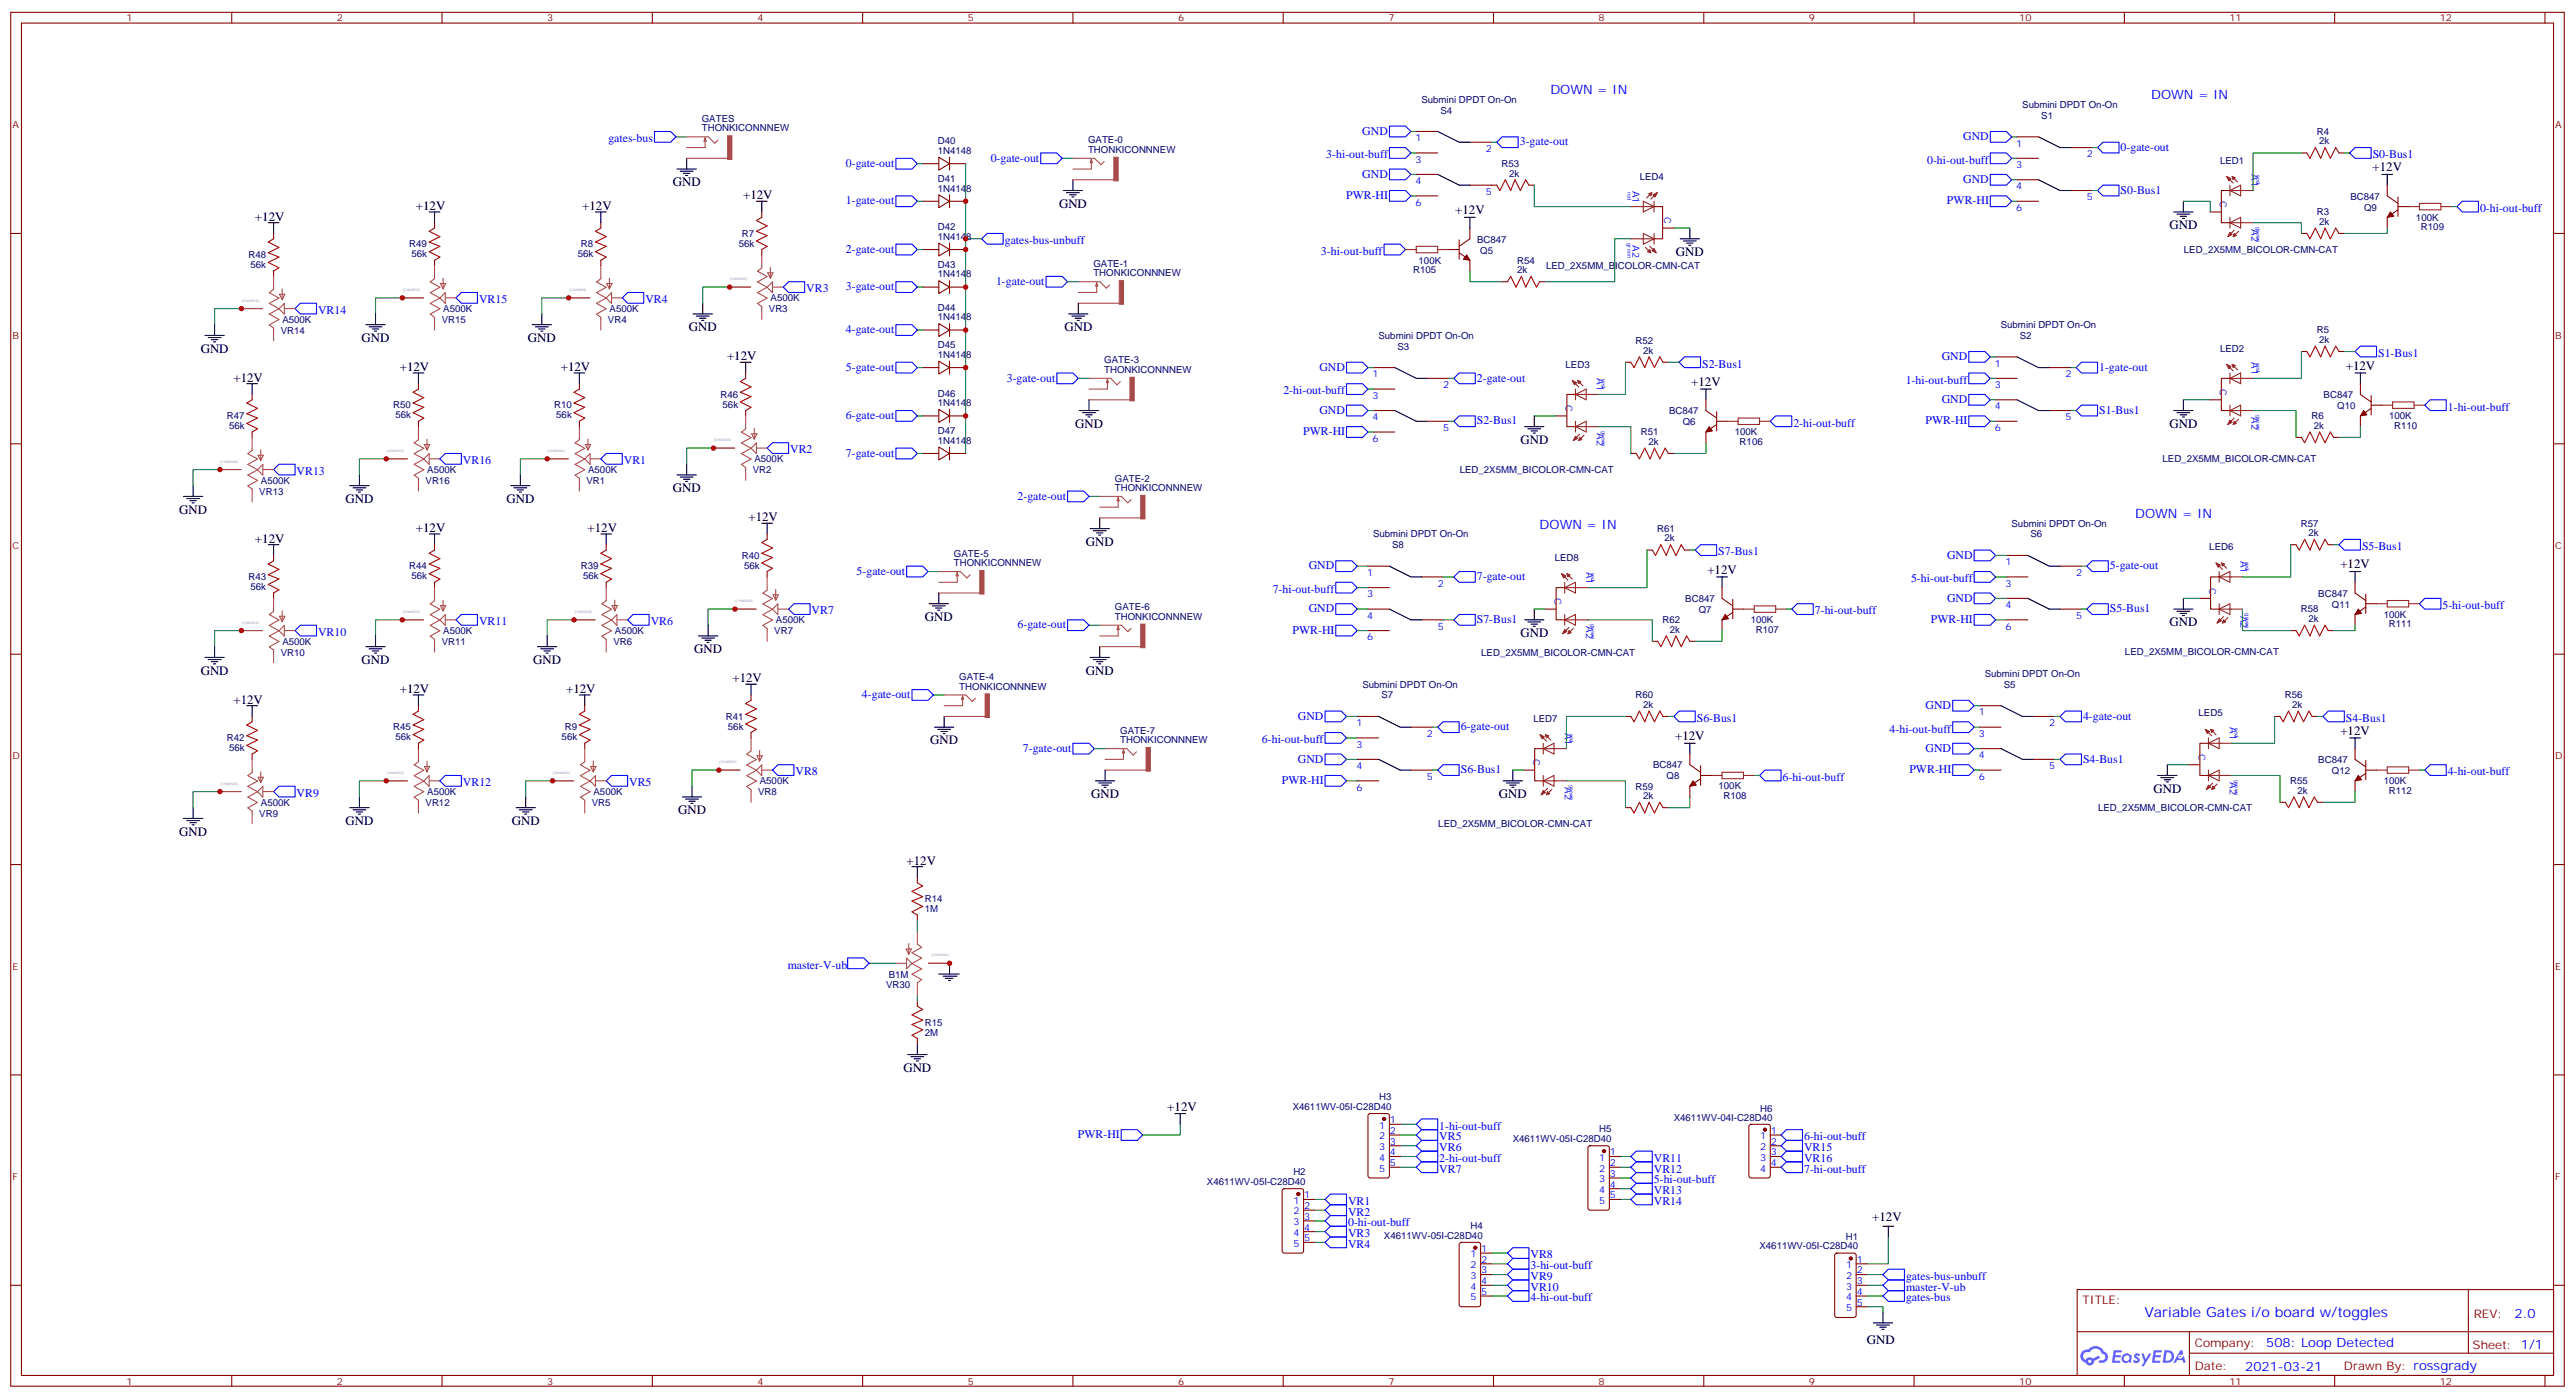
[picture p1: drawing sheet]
<svg xmlns="http://www.w3.org/2000/svg" width="847mm" height="459mm" viewBox="0 0 847 459" stroke-linecap="round" stroke-linejoin="round" font-family="sans-serif">
<defs><g id="words">
<text font-size="4.6" fill="#00f" x="705.1" y="432.9">Variable Gates i/o board w/toggles</text>
<g font-size="4.2" fill="#00f">
<text x="509.8" y="30.9">DOWN = IN</text>
<text x="707.3" y="32.6">DOWN = IN</text>
<text x="506.2" y="173.7">DOWN = IN</text>
<text x="702" y="170.2">DOWN = IN</text>
<text x="826.8" y="433.1">2.0</text>
<text x="745.2" y="442.7">508: Loop Detected</text>
<text x="738.2" y="450.5">2021-03-21</text>
</g>
<g font-size="4.2">
<text x="780.1" y="56.3">+12V</text>
<text x="221.2" y="61.2">GND</text>
<text x="244.3" y="65.4">+12V</text>
<text x="136.8" y="69">+12V</text>
<text x="191.4" y="69">+12V</text>
<text x="348.2" y="68.3">GND</text>
<text x="478.5" y="70.4">+12V</text>
<text x="83.8" y="72.5">+12V</text>
<text x="713.3" y="75.3">GND</text>
<text x="551.1" y="84.1">GND</text>
<text x="118.9" y="112.4">GND</text>
<text x="173.6" y="112.4">GND</text>
<text x="226.5" y="108.8">GND</text>
<text x="350" y="108.8">GND</text>
<text x="66" y="115.9">GND</text>
<text x="239.1" y="118.4">+12V</text>
<text x="76.8" y="125.4">+12V</text>
<text x="131.5" y="121.9">+12V</text>
<text x="184.4" y="121.9">+12V</text>
<text x="771.3" y="121.5">+12V</text>
<text x="556.1" y="126.8">+12V</text>
<text x="353.5" y="140.6">GND</text>
<text x="713.3" y="140.6">GND</text>
<text x="499.9" y="145.9">GND</text>
<text x="221.2" y="161.7">GND</text>
<text x="113.6" y="165.3">GND</text>
<text x="166.5" y="165.3">GND</text>
<text x="58.9" y="168.8">GND</text>
<text x="246.1" y="171.3">+12V</text>
<text x="83.8" y="178.3">+12V</text>
<text x="136.8" y="174.8">+12V</text>
<text x="193.2" y="174.8">+12V</text>
<text x="357" y="179.4">GND</text>
<text x="561.4" y="188.6">+12V</text>
<text x="769.5" y="186.8">+12V</text>
<text x="304.1" y="204.1">GND</text>
<text x="499.9" y="209.4">GND</text>
<text x="713.3" y="205.8">GND</text>
<text x="228.3" y="214.7">GND</text>
<text x="66" y="221.7">GND</text>
<text x="118.9" y="218.2">GND</text>
<text x="175.4" y="218.2">GND</text>
<text x="357" y="221.7">GND</text>
<text x="131.5" y="227.7">+12V</text>
<text x="186.1" y="227.7">+12V</text>
<text x="240.8" y="224.2">+12V</text>
<text x="76.8" y="231.2">+12V</text>
<text x="305.9" y="244.7">GND</text>
<text x="550.8" y="243.2">+12V</text>
<text x="769.5" y="241.5">+12V</text>
<text x="358.8" y="262.3">GND</text>
<text x="492.9" y="262.3">GND</text>
<text x="708.1" y="260.5">GND</text>
<text x="223" y="267.6">GND</text>
<text x="58.9" y="274.6">GND</text>
<text x="113.6" y="271.1">GND</text>
<text x="168.3" y="271.1">GND</text>
<text x="298.1" y="284.2">+12V</text>
<text x="297" y="352.2">GND</text>
<text x="383.8" y="365.3">+12V</text>
<text x="615.6" y="401.3">+12V</text>
<text x="613.8" y="441.9">GND</text>
</g>
<g font-size="3.9" fill="#00f">
<text x="200" y="46.7">gates-bus</text>
<text x="447.9" y="44.3">GND</text>
<text x="499.7" y="47.8">3-gate-out</text>
<text x="645.5" y="46">GND</text>
<text x="325.8" y="53.1">0-gate-out</text>
<text x="436.1" y="52">3-hi-out-buff</text>
<text x="633.7" y="53.8">0-hi-out-buff</text>
<text x="697.3" y="49.6">0-gate-out</text>
<text x="780.2" y="52">S0-Bus1</text>
<text x="278.1" y="54.9">0-gate-out</text>
<text x="447.9" y="58.4">GND</text>
<text x="442.6" y="65.4">PWR-HI</text>
<text x="645.5" y="60.1">GND</text>
<text x="697.3" y="63.7">S0-Bus1</text>
<text x="278.1" y="67.2">1-gate-out</text>
<text x="640.2" y="67.2">PWR-HI</text>
<text x="815.4" y="69.7">0-hi-out-buff</text>
<text x="278.1" y="83.1">2-gate-out</text>
<text x="330.4" y="80.3">gates-bus-unbuff</text>
<text x="434.3" y="83.8">3-hi-out-buff</text>
<text x="278.1" y="95.4">3-gate-out</text>
<text x="327.5" y="93.7">1-gate-out</text>
<text x="157.5" y="99.7">VR15</text>
<text x="212.2" y="99.7">VR4</text>
<text x="265.1" y="96.1">VR3</text>
<text x="104.6" y="103.2">VR14</text>
<text x="278.1" y="109.5">4-gate-out</text>
<text x="638.4" y="118.4">GND</text>
<text x="781.9" y="117.3">S1-Bus1</text>
<text x="278.1" y="121.9">5-gate-out</text>
<text x="331" y="125.4">3-gate-out</text>
<text x="433.8" y="121.9">GND</text>
<text x="485.6" y="125.4">2-gate-out</text>
<text x="559.7" y="120.8">S2-Bus1</text>
<text x="690.2" y="121.9">1-gate-out</text>
<text x="422" y="129.6">2-hi-out-buff</text>
<text x="626.6" y="126.1">1-hi-out-buff</text>
<text x="278.1" y="137.8">6-gate-out</text>
<text x="433.8" y="136">GND</text>
<text x="638.4" y="132.5">GND</text>
<text x="690.2" y="136">S1-Bus1</text>
<text x="804.9" y="134.9">1-hi-out-buff</text>
<text x="428.5" y="143.1">PWR-HI</text>
<text x="485.6" y="139.5">S2-Bus1</text>
<text x="589.7" y="140.2">2-hi-out-buff</text>
<text x="633.1" y="139.5">PWR-HI</text>
<text x="259.8" y="149">VR2</text>
<text x="152.2" y="152.6">VR16</text>
<text x="205.1" y="152.6">VR1</text>
<text x="278.1" y="150.1">7-gate-out</text>
<text x="97.5" y="156.1">VR13</text>
<text x="334.6" y="164.2">2-gate-out</text>
<text x="565" y="182.6">S7-Bus1</text>
<text x="640.2" y="183.6">GND</text>
<text x="776.6" y="180.8">S5-Bus1</text>
<text x="281.7" y="188.9">5-gate-out</text>
<text x="430.3" y="187.1">GND</text>
<text x="485.6" y="190.7">7-gate-out</text>
<text x="628.4" y="191.4">5-hi-out-buff</text>
<text x="693.7" y="187.1">5-gate-out</text>
<text x="418.5" y="194.9">7-hi-out-buff</text>
<text x="640.2" y="197.7">GND</text>
<text x="266.9" y="202">VR7</text>
<text x="430.3" y="201.3">GND</text>
<text x="596.7" y="202">7-hi-out-buff</text>
<text x="693.7" y="201.3">S5-Bus1</text>
<text x="803.1" y="200.2">5-hi-out-buff</text>
<text x="104.6" y="209">VR10</text>
<text x="157.5" y="205.5">VR11</text>
<text x="214" y="205.5">VR6</text>
<text x="334.6" y="206.6">6-gate-out</text>
<text x="425" y="208.3">PWR-HI</text>
<text x="485.6" y="204.8">S7-Bus1</text>
<text x="634.9" y="204.8">PWR-HI</text>
<text x="283.4" y="229.5">4-gate-out</text>
<text x="633.1" y="233">GND</text>
<text x="426.8" y="236.5">GND</text>
<text x="557.9" y="237.2">S6-Bus1</text>
<text x="684.9" y="236.5">4-gate-out</text>
<text x="771.3" y="237.2">S4-Bus1</text>
<text x="414.9" y="244.3">6-hi-out-buff</text>
<text x="480.3" y="240.1">6-gate-out</text>
<text x="621.3" y="240.8">4-hi-out-buff</text>
<text x="336.3" y="247.1">7-gate-out</text>
<text x="426.8" y="250.6">GND</text>
<text x="633.1" y="247.1">GND</text>
<text x="684.9" y="250.6">S4-Bus1</text>
<text x="261.6" y="254.9">VR8</text>
<text x="421.5" y="257.7">PWR-HI</text>
<text x="480.3" y="254.2">S6-Bus1</text>
<text x="586.1" y="256.6">6-hi-out-buff</text>
<text x="627.8" y="254.2">PWR-HI</text>
<text x="804.9" y="254.9">4-hi-out-buff</text>
<text x="97.5" y="261.9">VR9</text>
<text x="152.2" y="258.4">VR12</text>
<text x="206.9" y="258.4">VR5</text>
<text x="259" y="318.4">master-V-ub</text>
<text x="473.3" y="371.3">1-hi-out-buff</text>
<text x="354.4" y="374.1">PWR-HI</text>
<text x="473.3" y="374.8">VR5</text>
<text x="593.2" y="374.8">6-hi-out-buff</text>
<text x="473.3" y="381.9">2-hi-out-buff</text>
<text x="473.3" y="378.4">VR6</text>
<text x="543.8" y="381.9">VR11</text>
<text x="593.2" y="381.9">VR16</text>
<text x="593.2" y="378.4">VR15</text>
<text x="473.3" y="385.4">VR7</text>
<text x="543.8" y="388.9">5-hi-out-buff</text>
<text x="543.8" y="385.4">VR12</text>
<text x="593.2" y="385.4">7-hi-out-buff</text>
<text x="443.3" y="396">VR1</text>
<text x="543.8" y="396">VR14</text>
<text x="543.8" y="392.5">VR13</text>
<text x="443.3" y="399.5">VR2</text>
<text x="443.3" y="403">0-hi-out-buff</text>
<text x="443.3" y="406.6">VR3</text>
<text x="443.3" y="410.1">VR4</text>
<text x="503.2" y="413.6">VR8</text>
<text x="503.2" y="417.2">3-hi-out-buff</text>
<text x="503.2" y="424.2">VR10</text>
<text x="503.2" y="420.7">VR9</text>
<text x="626.7" y="420.7">gates-bus-unbuff</text>
<text x="626.7" y="424.2">master-V-ub</text>
<text x="503.2" y="427.7">4-hi-out-buff</text>
<text x="626.7" y="427.7">gates-bus</text>
</g>
<g font-size="3.9" fill="#800">
<text x="684.7" y="428.4">TITLE:</text>
<text x="813.4" y="433.1">REV:</text>
<text x="721.6" y="442.6">Company:</text>
<text x="813" y="443.3">Sheet: 1/1</text>
<text x="721.6" y="450.3">Date:</text>
<text x="770.7" y="450.4">Drawn By: rossgrady</text>
</g>
<g font-size="3.2" fill="#800">
<text x="41.6" y="7.1">1</text>
<text x="110.8" y="7.1">2</text>
<text x="179.9" y="7.1">3</text>
<text x="249.1" y="7.1">4</text>
<text x="318.2" y="7.1">5</text>
<text x="387.3" y="7.1">6</text>
<text x="456.5" y="7.1">7</text>
<text x="525.6" y="7.1">8</text>
<text x="594.8" y="7.1">9</text>
<text x="663.9" y="7.1">10</text>
<text x="733.1" y="7.1">11</text>
<text x="802.2" y="7.1">12</text>
<text x="4.1" y="42.2">A</text>
<text x="840.1" y="42.2">A</text>
<text x="4.1" y="111.3">B</text>
<text x="840.1" y="111.3">B</text>
<text x="4.1" y="180.4">C</text>
<text x="840.1" y="180.4">C</text>
<text x="4.1" y="249.6">D</text>
<text x="840.1" y="249.6">D</text>
<text x="4.1" y="318.7">E</text>
<text x="840.1" y="318.7">E</text>
<text x="4.1" y="387.9">F</text>
<text x="840.1" y="387.9">F</text>
<text x="41.6" y="455.1">1</text>
<text x="110.8" y="455.1">2</text>
<text x="179.9" y="455.1">3</text>
<text x="249.1" y="455.1">4</text>
<text x="318.2" y="455.1">5</text>
<text x="387.3" y="455.1">6</text>
<text x="456.5" y="455.1">7</text>
<text x="525.6" y="455.1">8</text>
<text x="594.8" y="455.1">9</text>
<text x="663.9" y="455.1">10</text>
<text x="733.1" y="455.1">11</text>
<text x="802.2" y="455.1">12</text>
</g>
<g font-size="3.2" fill="#000080">
<text x="467.4" y="33.7">Submini DPDT On-On</text>
<text x="664.9" y="35.5">Submini DPDT On-On</text>
<text x="230.8" y="40.1">GATES</text>
<text x="473.6" y="37.3">S4</text>
<text x="671.2" y="39.1">S1</text>
<text x="230.8" y="43.2">THONKICONNNEW</text>
<text x="308.3" y="47.5">D40</text>
<text x="357.8" y="47.1">GATE-0</text>
<text x="761.8" y="44.3">R4</text>
<text x="762.5" y="47.4">2k</text>
<text x="308.3" y="50.6">1N4148</text>
<text x="357.8" y="50.3">THONKICONNNEW</text>
<text x="730" y="53.8">LED1</text>
<text x="308.3" y="59.8">D41</text>
<text x="493.7" y="54.9">R53</text>
<text x="496.2" y="58">2k</text>
<text x="539.2" y="59.1">LED4</text>
<text x="308.3" y="63">1N4148</text>
<text x="772.8" y="65.6">BC847</text>
<text x="761.8" y="70.8">R3</text>
<text x="777.3" y="69.2">Q9</text>
<text x="243.9" y="77.8">R7</text>
<text x="308.3" y="75.7">D42</text>
<text x="762.5" y="73.9">2k</text>
<text x="794.4" y="72.5">100K</text>
<text x="796" y="75.7">R109</text>
<text x="134.6" y="81.3">R49</text>
<text x="191" y="81.3">R8</text>
<text x="242.9" y="81.1">56k</text>
<text x="308.3" y="78.8">1N4148</text>
<text x="485.7" y="79.7">BC847</text>
<text x="486.7" y="83.3">Q5</text>
<text x="718.1" y="83.1">LED_2X5MM_BICOLOR-CMN-CAT</text>
<text x="81.7" y="84.9">R48</text>
<text x="82.4" y="88.1">56k</text>
<text x="135.3" y="84.6">56k</text>
<text x="190" y="84.6">56k</text>
<text x="308.3" y="88.1">D43</text>
<text x="359.5" y="87.7">GATE-1</text>
<text x="464.6" y="89.8">R105</text>
<text x="466.4" y="86.6">100K</text>
<text x="498.8" y="89.8">2k</text>
<text x="498.8" y="86.6">R54</text>
<text x="508.3" y="88.4">LED_2X5MM_BICOLOR-CMN-CAT</text>
<text x="308.3" y="91.2">1N4148</text>
<text x="359.5" y="90.8">THONKICONNNEW</text>
<text x="253.4" y="99.1">A500K</text>
<text x="92.9" y="106.1">A500K</text>
<text x="145.2" y="106.1">VR15</text>
<text x="145.8" y="102.6">A500K</text>
<text x="199.9" y="106.1">VR4</text>
<text x="200.4" y="102.6">A500K</text>
<text x="252.8" y="102.6">VR3</text>
<text x="308.3" y="102.2">D44</text>
<text x="308.3" y="105.3">1N4148</text>
<text x="657.9" y="107.8">Submini DPDT On-On</text>
<text x="92.3" y="109.7">VR14</text>
<text x="453.3" y="111.3">Submini DPDT On-On</text>
<text x="537.8" y="113.1">R52</text>
<text x="664.1" y="111.4">S2</text>
<text x="761.8" y="109.6">R5</text>
<text x="762.5" y="112.7">2k</text>
<text x="308.3" y="114.5">D45</text>
<text x="308.3" y="117.7">1N4148</text>
<text x="363.1" y="119.5">GATE-3</text>
<text x="459.5" y="114.9">S3</text>
<text x="540.3" y="116.2">2k</text>
<text x="730" y="115.5">LED2</text>
<text x="363" y="122.6">THONKICONNNEW</text>
<text x="514.8" y="120.8">LED3</text>
<text x="236.9" y="130.7">R46</text>
<text x="308.3" y="130.4">D46</text>
<text x="764" y="130.9">BC847</text>
<text x="74.6" y="137.8">R47</text>
<text x="129.3" y="134.2">R50</text>
<text x="130" y="137.5">56k</text>
<text x="182.2" y="134.2">R10</text>
<text x="182.9" y="137.5">56k</text>
<text x="237.6" y="134">56k</text>
<text x="308.3" y="133.5">1N4148</text>
<text x="548.8" y="136.2">BC847</text>
<text x="760" y="137.8">R6</text>
<text x="768.5" y="134.5">Q10</text>
<text x="785.6" y="137.8">100K</text>
<text x="75.3" y="141">56k</text>
<text x="308.3" y="142.7">D47</text>
<text x="539.6" y="143.1">R51</text>
<text x="553.3" y="139.8">Q6</text>
<text x="570.4" y="143.1">100K</text>
<text x="760.8" y="140.9">2k</text>
<text x="787.2" y="140.9">R110</text>
<text x="308.3" y="145.9">1N4148</text>
<text x="542" y="146.2">2k</text>
<text x="572" y="146.2">R106</text>
<text x="140.5" y="155.5">A500K</text>
<text x="193.4" y="155.5">A500K</text>
<text x="247.5" y="155.5">VR2</text>
<text x="248.1" y="152">A500K</text>
<text x="480" y="155.5">LED_2X5MM_BICOLOR-CMN-CAT</text>
<text x="711" y="151.9">LED_2X5MM_BICOLOR-CMN-CAT</text>
<text x="85.8" y="159">A500K</text>
<text x="139.9" y="159">VR16</text>
<text x="192.8" y="159">VR1</text>
<text x="366.6" y="161.4">THONKICONNNEW</text>
<text x="366.6" y="158.3">GATE-2</text>
<text x="85.3" y="162.6">VR13</text>
<text x="661.4" y="173.1">Submini DPDT On-On</text>
<text x="756.5" y="173.1">R57</text>
<text x="451.5" y="176.6">Submini DPDT On-On</text>
<text x="544.8" y="174.8">R61</text>
<text x="547.3" y="178">2k</text>
<text x="667.7" y="176.7">S6</text>
<text x="759" y="176.2">2k</text>
<text x="243.9" y="183.6">R40</text>
<text x="313.7" y="183">GATE-5</text>
<text x="457.8" y="180.2">S8</text>
<text x="511.2" y="184.3">LED8</text>
<text x="726.4" y="180.8">LED6</text>
<text x="81.7" y="190.7">R43</text>
<text x="134.6" y="187.2">R44</text>
<text x="135.3" y="190.4">56k</text>
<text x="191" y="187.2">R39</text>
<text x="191.7" y="190.4">56k</text>
<text x="244.6" y="186.9">56k</text>
<text x="313.7" y="186.1">THONKICONNNEW</text>
<text x="82.4" y="194">56k</text>
<text x="554.1" y="197.9">BC847</text>
<text x="762.3" y="196.1">BC847</text>
<text x="366.6" y="203.7">THONKICONNNEW</text>
<text x="366.6" y="200.6">GATE-6</text>
<text x="558.6" y="201.5">Q7</text>
<text x="756.5" y="201.3">R58</text>
<text x="766.7" y="199.8">Q11</text>
<text x="783.8" y="203">100K</text>
<text x="145.8" y="208.4">A500K</text>
<text x="202.2" y="208.4">A500K</text>
<text x="254.6" y="208.4">VR7</text>
<text x="255.1" y="204.9">A500K</text>
<text x="546.6" y="204.8">R62</text>
<text x="549.1" y="208">2k</text>
<text x="575.7" y="204.8">100K</text>
<text x="577.3" y="208">R107</text>
<text x="759" y="204.4">2k</text>
<text x="785.4" y="206.2">R111</text>
<text x="92.3" y="215.5">VR10</text>
<text x="92.9" y="212">A500K</text>
<text x="145.2" y="212">VR11</text>
<text x="201.7" y="212">VR6</text>
<text x="487" y="215.5">LED_2X5MM_BICOLOR-CMN-CAT</text>
<text x="698.7" y="215.4">LED_2X5MM_BICOLOR-CMN-CAT</text>
<text x="315.4" y="226.7">THONKICONNNEW</text>
<text x="315.4" y="223.5">GATE-4</text>
<text x="448" y="226">Submini DPDT On-On</text>
<text x="652.6" y="222.4">Submini DPDT On-On</text>
<text x="658.8" y="226">S5</text>
<text x="454.2" y="229.6">S7</text>
<text x="537.8" y="229.5">R60</text>
<text x="540.3" y="232.7">2k</text>
<text x="751.2" y="229.5">R56</text>
<text x="753.7" y="232.7">2k</text>
<text x="238.7" y="236.6">R41</text>
<text x="239.4" y="239.8">56k</text>
<text x="504.2" y="237.2">LED7</text>
<text x="722.9" y="235.5">LED5</text>
<text x="74.6" y="243.6">R42</text>
<text x="129.3" y="240.1">R45</text>
<text x="130" y="243.3">56k</text>
<text x="184.7" y="243.3">56k</text>
<text x="185.7" y="240.1">R9</text>
<text x="368.3" y="244.3">THONKICONNNEW</text>
<text x="368.3" y="241.2">GATE-7</text>
<text x="75.3" y="246.9">56k</text>
<text x="762.3" y="250.8">BC847</text>
<text x="249.8" y="257.8">A500K</text>
<text x="543.5" y="252.6">BC847</text>
<text x="548" y="256.2">Q8</text>
<text x="753" y="257.7">R55</text>
<text x="766.7" y="254.4">Q12</text>
<text x="783.8" y="257.7">100K</text>
<text x="140.5" y="261.4">A500K</text>
<text x="195.2" y="261.4">A500K</text>
<text x="249.3" y="261.4">VR8</text>
<text x="537.8" y="259.5">R59</text>
<text x="540.3" y="262.6">2k</text>
<text x="565.1" y="259.5">100K</text>
<text x="566.7" y="262.6">R108</text>
<text x="755.5" y="260.9">2k</text>
<text x="785.4" y="260.9">R112</text>
<text x="85.3" y="268.4">VR9</text>
<text x="85.8" y="264.9">A500K</text>
<text x="139.9" y="264.9">VR12</text>
<text x="194.6" y="264.9">VR5</text>
<text x="689.9" y="266.6">LED_2X5MM_BICOLOR-CMN-CAT</text>
<text x="472.9" y="271.9">LED_2X5MM_BICOLOR-CMN-CAT</text>
<text x="304.1" y="299.8">1M</text>
<text x="304.1" y="296.5">R14</text>
<text x="292.2" y="321.3">B1M</text>
<text x="291.3" y="324.9">VR30</text>
<text x="304.1" y="340.4">2M</text>
<text x="304.1" y="337.1">R15</text>
<text x="425.1" y="364.8">X4611WV-05I-C28D40</text>
<text x="453.5" y="361.6">H3</text>
<text x="578.7" y="365.3">H6</text>
<text x="550.3" y="368.5">X4611WV-04I-C28D40</text>
<text x="497.4" y="375.4">X4611WV-05I-C28D40</text>
<text x="525.8" y="372.2">H5</text>
<text x="396.9" y="389.5">X4611WV-05I-C28D40</text>
<text x="425.3" y="386.3">H2</text>
<text x="455.1" y="407.1">X4611WV-05I-C28D40</text>
<text x="483.5" y="403.9">H4</text>
<text x="606.9" y="407.5">H1</text>
<text x="578.5" y="410.7">X4611WV-05I-C28D40</text>
</g>
<g font-size="3.2" fill="#00f">
<text x="465.4" y="46.4">1</text>
<text x="465.4" y="53.4">3</text>
<text x="488.6" y="49.9">2</text>
<text x="663" y="48.2">1</text>
<text x="686.2" y="51.7">2</text>
<text x="663" y="55.2">3</text>
<text x="740.3" y="57.3" transform="rotate(90 740.3 57.3)">A1</text>
<text x="465.4" y="60.5">4</text>
<text x="488.6" y="64">5</text>
<text x="536.8" y="62.6" transform="rotate(90 536.8 62.6)">A1</text>
<text x="663" y="62.3">4</text>
<text x="686.2" y="65.8">5</text>
<text x="465.4" y="67.6">6</text>
<text x="547.2" y="71.4" transform="rotate(90 547.2 71.4)">C</text>
<text x="663" y="69.3">6</text>
<text x="729.9" y="66.1" transform="rotate(90 729.9 66.1)">C</text>
<text x="740.3" y="75.3" transform="rotate(90 740.3 75.3)">A2</text>
<text x="536.8" y="80.6" transform="rotate(90 536.8 80.6)">A2</text>
<text x="740.3" y="119.1" transform="rotate(90 740.3 119.1)">A1</text>
<text x="451.3" y="124">1</text>
<text x="525.1" y="124.4" transform="rotate(90 525.1 124.4)">A1</text>
<text x="655.9" y="120.5">1</text>
<text x="679.1" y="124">2</text>
<text x="451.3" y="131.1">3</text>
<text x="474.5" y="127.5">2</text>
<text x="655.9" y="127.5">3</text>
<text x="729.9" y="127.9" transform="rotate(90 729.9 127.9)">C</text>
<text x="514.7" y="133.2" transform="rotate(90 514.7 133.2)">C</text>
<text x="655.9" y="134.6">4</text>
<text x="740.3" y="137.1" transform="rotate(90 740.3 137.1)">A2</text>
<text x="451.3" y="138.1">4</text>
<text x="474.5" y="141.6">5</text>
<text x="525.1" y="142.3" transform="rotate(90 525.1 142.3)">A2</text>
<text x="655.9" y="141.6">6</text>
<text x="679.1" y="138.1">5</text>
<text x="451.3" y="145.2">6</text>
<text x="659.4" y="185.7">1</text>
<text x="736.7" y="184.3" transform="rotate(90 736.7 184.3)">A1</text>
<text x="449.5" y="189.3">1</text>
<text x="521.5" y="187.9" transform="rotate(90 521.5 187.9)">A1</text>
<text x="682.6" y="189.3">2</text>
<text x="449.5" y="196.3">3</text>
<text x="472.7" y="192.8">2</text>
<text x="511.2" y="196.7" transform="rotate(90 511.2 196.7)">C</text>
<text x="659.4" y="192.8">3</text>
<text x="726.4" y="193.1" transform="rotate(90 726.4 193.1)">C</text>
<text x="449.5" y="203.4">4</text>
<text x="659.4" y="199.8">4</text>
<text x="682.6" y="203.4">5</text>
<text x="736.7" y="202.3" transform="rotate(90 736.7 202.3)">A2</text>
<text x="472.7" y="206.9">5</text>
<text x="521.5" y="205.8" transform="rotate(90 521.5 205.8)">A2</text>
<text x="659.4" y="206.9">6</text>
<text x="449.5" y="210.4">6</text>
<text x="446" y="238.7">1</text>
<text x="650.6" y="235.1">1</text>
<text x="673.8" y="238.7">2</text>
<text x="733.2" y="239" transform="rotate(90 733.2 239)">A1</text>
<text x="446" y="245.7">3</text>
<text x="469.2" y="242.2">2</text>
<text x="514.5" y="240.8" transform="rotate(90 514.5 240.8)">A1</text>
<text x="650.6" y="242.2">3</text>
<text x="504.1" y="249.6" transform="rotate(90 504.1 249.6)">C</text>
<text x="650.6" y="249.2">4</text>
<text x="722.8" y="247.8" transform="rotate(90 722.8 247.8)">C</text>
<text x="446" y="252.8">4</text>
<text x="469.2" y="256.3">5</text>
<text x="650.6" y="256.3">6</text>
<text x="673.8" y="252.8">5</text>
<text x="733.2" y="257" transform="rotate(90 733.2 257)">A2</text>
<text x="446" y="259.8">6</text>
<text x="514.5" y="258.8" transform="rotate(90 514.5 258.8)">A2</text>
<text x="453.5" y="370.9">1</text>
<text x="457" y="369.2">1</text>
<text x="453.5" y="374.5">2</text>
<text x="457" y="372.7">2</text>
<text x="457" y="376.2">3</text>
<text x="578.8" y="374.5">1</text>
<text x="582.3" y="372.7">1</text>
<text x="582.3" y="376.2">2</text>
<text x="453.5" y="378">3</text>
<text x="453.5" y="381.5">4</text>
<text x="457" y="379.8">4</text>
<text x="457" y="383.3">5</text>
<text x="525.8" y="381.5">1</text>
<text x="529.3" y="379.8">1</text>
<text x="529.3" y="383.3">2</text>
<text x="578.8" y="378">2</text>
<text x="578.8" y="381.5">3</text>
<text x="582.3" y="379.8">3</text>
<text x="582.3" y="383.3">4</text>
<text x="453.5" y="385.1">5</text>
<text x="525.8" y="385.1">2</text>
<text x="525.8" y="388.6">3</text>
<text x="529.3" y="386.8">3</text>
<text x="578.8" y="385.1">4</text>
<text x="425.3" y="395.6">1</text>
<text x="428.8" y="393.9">1</text>
<text x="525.8" y="392.1">4</text>
<text x="525.8" y="395.6">5</text>
<text x="529.3" y="390.3">4</text>
<text x="529.3" y="393.9">5</text>
<text x="425.3" y="399.2">2</text>
<text x="428.8" y="397.4">2</text>
<text x="428.8" y="400.9">3</text>
<text x="425.3" y="402.7">3</text>
<text x="425.3" y="406.2">4</text>
<text x="428.8" y="404.5">4</text>
<text x="428.8" y="408">5</text>
<text x="425.3" y="409.8">5</text>
<text x="483.5" y="413.3">1</text>
<text x="487" y="411.5">1</text>
<text x="483.5" y="416.8">2</text>
<text x="487" y="415">2</text>
<text x="487" y="418.6">3</text>
<text x="607" y="416.8">1</text>
<text x="610.5" y="415">1</text>
<text x="610.5" y="418.6">2</text>
<text x="483.5" y="420.3">3</text>
<text x="483.5" y="423.9">4</text>
<text x="487" y="422.1">4</text>
<text x="487" y="425.6">5</text>
<text x="607" y="420.3">2</text>
<text x="607" y="423.9">3</text>
<text x="610.5" y="422.1">3</text>
<text x="610.5" y="425.6">4</text>
<text x="483.5" y="427.4">5</text>
<text x="607" y="427.4">4</text>
<text x="607" y="430.9">5</text>
<text x="610.5" y="429.2">5</text>
</g>
<g font-size="1.8" fill="#00f">
<text x="741.9" y="57.7" transform="rotate(90 741.9 57.7)">red</text>
<text x="535.2" y="63" transform="rotate(90 535.2 63)">red</text>
<text x="741.9" y="74.6" transform="rotate(90 741.9 74.6)">green</text>
<text x="535.2" y="79.9" transform="rotate(90 535.2 79.9)">green</text>
<text x="741.9" y="119.4" transform="rotate(90 741.9 119.4)">red</text>
<text x="526.7" y="124.7" transform="rotate(90 526.7 124.7)">red</text>
<text x="741.9" y="136.3" transform="rotate(90 741.9 136.3)">green</text>
<text x="526.7" y="141.6" transform="rotate(90 526.7 141.6)">green</text>
<text x="738.4" y="184.7" transform="rotate(90 738.4 184.7)">red</text>
<text x="523.2" y="188.2" transform="rotate(90 523.2 188.2)">red</text>
<text x="738.4" y="201.6" transform="rotate(90 738.4 201.6)">green</text>
<text x="523.2" y="205.1" transform="rotate(90 523.2 205.1)">green</text>
<text x="734.8" y="239.4" transform="rotate(90 734.8 239.4)">red</text>
<text x="516.1" y="241.1" transform="rotate(90 516.1 241.1)">red</text>
<text x="734.8" y="256.3" transform="rotate(90 734.8 256.3)">green</text>
<text x="516.1" y="258.1" transform="rotate(90 516.1 258.1)">green</text>
</g>
<g font-size="1.1" fill="#838383">
<text x="132.4" y="95.6">(CHASSIS)</text>
<text x="187.1" y="95.6">(CHASSIS)</text>
<text x="240" y="92.1">(CHASSIS)</text>
<text x="79.5" y="99.2">(CHASSIS)</text>
<text x="127.1" y="148.6">(CHASSIS)</text>
<text x="180" y="148.6">(CHASSIS)</text>
<text x="234.7" y="145">(CHASSIS)</text>
<text x="72.4" y="152.1">(CHASSIS)</text>
<text x="241.8" y="198">(CHASSIS)</text>
<text x="132.4" y="201.5">(CHASSIS)</text>
<text x="188.9" y="201.5">(CHASSIS)</text>
<text x="79.5" y="205">(CHASSIS)</text>
<text x="236.5" y="250.9">(CHASSIS)</text>
<text x="72.4" y="257.9">(CHASSIS)</text>
<text x="127.1" y="254.4">(CHASSIS)</text>
<text x="181.8" y="254.4">(CHASSIS)</text>
<text x="306.3" y="314.4">(CHASSIS)</text>
</g>
</g></defs>
<g fill="none" stroke="#870000" stroke-width=".35">
<path d="M3.5 4.1h839.6v451.5h-839.6zM7.1 7.6h832.5v444.5h-832.5zM76.2 4.1v3.5M145.3 4.1v3.5M214.5 4.1v3.5M283.6 4.1v3.5M352.8 4.1v3.5M421.9 4.1v3.5M491.1 4.1v3.5M560.2 4.1v3.5M629.4 4.1v3.5M698.5 4.1v3.5"/>
<path d="M767.6 4.1v3.5M836.8 4.1v3.5M3.5 76.7h3.6M839.6 76.7h3.5M3.5 145.9h3.6M839.6 145.9h3.5M3.5 215h3.6M839.6 215h3.5M3.5 284.2h3.6M839.6 284.2h3.5M3.5 353.3h3.6M839.6 353.3h3.5"/>
<path d="M3.5 422.5h3.6M683 423.9h156.6v28.2h-156.6zM683 437.7h156.5M719.9 437.7v14.1M811.6 423.9v20.9M839.6 422.5h3.5M76.2 452.1v3.5M145.3 452.1v3.5M214.5 452.1v3.5M283.6 452.1v3.5M352.8 452.1v3.5M421.9 452.1v3.5"/>
<path d="M491.1 452.1v3.5M560.2 452.1v3.5M629.4 452.1v3.5M698.5 452.1v3.5M719.9 444.8h119.6M767.6 452.1v3.5M836.8 452.1v3.5"/>
</g>
<g fill="#5487ff">
<path d="M702 445a1.22 1.22 0 0 1 1.7 .3l-.4 .6a.47 .47 0 0 0-.3-.4 .47 .47 0 0 0-.6 .2l.2 .2a1.14 1.14 0 0 1 .8 1.7 1.14 1.14 0 0 1-1.9 0l-.2-.2 .4-.5 .8 .4a.29 .29 0 0 0 .3-.2 .29 .29 0 0 0-.3-.4 1.04 1.04 0 0 1-.5-1.7z"/>
<path d="M695 443.8l2.7 .2-.2 .5h-1.8l-.1 .9h1.5l.3 .4-.4 .3h-1.5l-.2 1.1 1.7 .1 .2 .3-.2 .3h-2.6z"/>
<path d="M708.1 443.8l2.7 .2-.1 .5h-1.9l-.1 .9h1.5l.4 .4-.4 .3h-1.6l-.2 1.1 1.8 .1 .2 .3-.2 .3h-2.7z"/>
<path d="M716.9 443.8h.7l.3 1.2-.6 .4a.69 .69 0 0 0-1 .2 .69 .69 0 0 0 .4 1 .69 .69 0 0 0 .9-.6l.5-.3 .5 2.2h-.7l-.3-.8h-1.7l-.5 .8h-.9z"/>
<path d="M704.1 444.9h.8l.6 1.8 1.1-1.8h.8l-2.5 4.2h-.8l.9-1.6z"/>
<path d="M711.7 443.8l-.6 4.1h1.3a2.11 2.11 0 0 0 2.5-2.1 2.11 2.11 0 0 0-2.6-2zM712.4 444.5a1.43 1.43 0 0 1 1.6 1.6 1.43 1.43 0 0 1-2 1.1z"/>
<path d="M698 445.4a1.54 1.54 0 0 0-.1 2.2 1.54 1.54 0 0 0 2.1 .1l.7 .2 .2-2.3-.5-.2a1.49 1.49 0 0 0-2.4 0zM698.2 446.4a.95 .95 0 0 1 1.9 0 .95 .95 0 0 1-1.9 0z"/>
<path d="M684.7 444.2a2.18 2.18 0 0 0 1 3.7 1.44 1.44 0 0 0 1.7 .9 1.44 1.44 0 0 0 1.1-1.5l2.1-1-.5-.7-1.9 .9a1.47 1.47 0 0 0-2.4 .5 1.39 1.39 0 0 1-.7-2 1.39 1.39 0 0 1 2-.4 2.12 2.12 0 0 1 2.2-1.3 2.12 2.12 0 0 1 1.8 1.7 1.14 1.14 0 0 1 1.1 1.4 1.14 1.14 0 0 1-1.6 .7 .43 .43 0 0 0-.5 .4 .43 .43 0 0 0 .4 .5 1.98 1.98 0 0 0 2.5-1.3 1.98 1.98 0 0 0-1.3-2.5 3.1 3.1 0 0 0-5.2-.7l-.9 .1zM686.6 447.5a.55 .55 0 0 1 1.1 0 .55 .55 0 0 1-1.1 0z"/>
<circle cx="716.9" cy="445.9" r=".26"/>
</g>
<g fill="none" stroke="#008700" stroke-width=".35">
<path d="M222.2 45h3.6M301.6 53.8h1.8M317.5 53.8v95.2M349.2 52h3.6M463.9 43.2h1.8M463.9 50.3h1.8M463.9 57.3h1.8M490.4 46.7h1.7M661.5 45h1.7M661.5 52h1.7M661.5 59.1h1.7M687.9 48.5h1.8"/>
<path d="M756.7 50.3h-15.9v12.3M770.8 50.3h1.8M301.6 66.1h1.8M317.5 78.5h5.3M463.9 64.4h1.8M504.5 60.9v7h31.7M536.2 78.5h-5.3v14.1h-22.9M550.3 75h5.3M661.5 66.1h1.7M687.9 62.6h1.8M717.9 66.1h8.8v3.6M740.8 73.2h15.9v3.5"/>
<path d="M784.9 75v1.7h-14.1M806.1 67.9h1.8M132.3 97.9h-8.8v5.3M187 97.9h-8.8v5.3M239.9 94.4h-8.8v5.3M301.6 94.4h1.8M301.6 82h1.8M351 92.6h3.5M483.3 89.1v3.5h10.6M79.4 101.4h-8.8v5.3M301.6 108.5h1.8M534.5 119.1v10.5h-8.9"/>
<path d="M548.6 119.1h3.5M654.4 117.3h1.8M756.7 115.5v8.9h-15.9M770.8 115.5h3.5M301.6 136.7h1.8M301.6 120.8h1.8M354.5 124.4h3.6M449.8 120.8h1.8M449.8 127.9h1.8M449.8 134.9h1.8M476.2 124.4h1.8M476.2 138.5h1.8"/>
<path d="M504.5 136.7h7M654.4 124.4h1.8M654.4 138.5h1.8M654.4 131.4h1.8M680.9 120.8h1.7M680.9 134.9h1.7M717.9 131.4h8.8M740.8 134.9h14.1v8.9M72.3 154.3h-8.8v5.3M127 150.8h-8.8v5.3M179.9 150.8h-8.8v5.3M234.6 147.3h-8.8v5.3"/>
<path d="M301.6 149h1.8M449.8 142h1.8M525.6 140.2h10.6v8.8M560.9 145.5v3.5h-10.6M776.1 140.2v3.6h-7M358.1 163.2h3.5M753.2 179v10.6h-15.9M767.3 179h1.8M305.2 187.9h3.5M446.3 186.1h3.5M446.3 193.1h3.5M474.5 189.6h3.5"/>
<path d="M541.5 180.8v12.3h-19.4M555.6 180.8h1.8M656.2 189.6h3.5M656.2 182.6h3.5M656.2 196.7h3.5M684.4 186.1h1.8M717.9 196.7h5.3M79.4 207.3h-8.8v5.2M132.3 203.7h-8.8v5.3M188.7 203.7h-8.8v5.3M241.7 200.2h-8.9v5.3M358.1 205.5h3.5"/>
<path d="M446.3 200.2h3.5M446.3 207.3h3.5M474.5 203.7h3.5M504.5 200.2h3.5M522.1 203.7h21.2v7.1M566.2 207.3v3.5h-8.8M587.4 200.2h1.7M656.2 203.7h3.5M684.4 200.2h1.8M737.3 200.2v7.1h15.9M774.3 205.5v1.8h-7M306.9 228.4h3.5"/>
<path d="M442.7 235.5h3.6M471 239h1.7M534.5 235.5h-19.4v10.6M548.6 235.5h1.7M649.1 239h1.8M649.1 232h1.8M675.6 235.5h1.7M747.9 235.5v8.8h-14.1M762 235.5h1.8M127 256.6h-8.8v5.3M181.7 256.6h-8.8v5.3M236.4 253.1h-8.9v5.3"/>
<path d="M359.8 246.1h3.6M442.7 242.5h3.6M442.7 249.6h3.6M442.7 256.6h3.6M471 253.1h1.7M497.4 253.1h3.5M515.1 256.6h19.4v8.9M576.8 254.9h1.8M649.1 246.1h1.8M649.1 253.1h1.8M675.6 249.6h1.7M712.6 251.4h7.1"/>
<path d="M733.8 254.9h15.9v8.8M795.5 253.1h1.8M72.3 260.2h-8.8v5.3M555.6 261.9v3.6h-7M774.3 260.2v3.5h-10.5M285.8 316.6h8.8M301.6 302.5v3.5M301.6 327.2v1.8M388.1 369.5v3.6h-12.4M460.4 376.6h5.3M460.4 373.1h5.3M460.4 369.5h5.3"/>
<path d="M432.2 394.2h3.5M432.2 397.8h3.5M460.4 383.6h5.3M460.4 380.1h5.3M532.7 394.2h3.5M532.7 390.7h3.5M532.7 387.2h3.5M532.7 383.6h3.5M532.7 380.1h3.5M432.2 408.3h3.5M432.2 404.8h3.5M432.2 401.3h3.5"/>
<path d="M490.4 418.9h5.3M490.4 415.4h5.3M490.4 411.9h5.3M613.8 418.9h5.3M620.9 406.6v8.8h-7.1M490.4 426h5.3M490.4 422.5h5.3M613.8 429.5h5.3v1.8M613.8 426h5.3M613.8 422.5h5.3"/>
</g>
<g fill="none" stroke="#00f" stroke-width=".35">
<path d="M215.2 43.2h5.3l1.7 1.8-1.7 1.7h-5.3zM294.6 52h5.3l1.7 1.8-1.7 1.8h-5.3zM342.2 50.3h5.3l1.7 1.7-1.7 1.8h-5.3zM456.8 48.5h5.3l1.8 1.8-1.8 1.7h-5.3zM456.8 55.6h5.3l1.8 1.7-1.8 1.8h-5.3zM456.8 41.5h5.3l1.8 1.7-1.8 1.8h-5.3zM492.1 46.7l1.8-1.7h5.3v3.5h-5.3zM654.4 43.2h5.3l1.8 1.8-1.8 1.7h-5.3zM654.4 57.3h5.3l1.8 1.8-1.8 1.8h-5.3zM654.4 50.3h5.3l1.8 1.7-1.8 1.8h-5.3zM691.4 46.7h5.3v3.6h-5.3l-1.7-1.8zM774.3 48.5h5.3v3.5h-5.3l-1.7-1.7z"/>
<path d="M294.6 64.4h5.3l1.7 1.7-1.7 1.8h-5.3zM324.6 76.7h5.2v3.6h-5.2l-1.8-1.8zM456.8 62.6h5.3l1.8 1.8-1.8 1.7h-5.3zM654.4 64.4h5.3l1.8 1.7-1.8 1.8h-5.3zM691.4 60.9h5.3v3.5h-5.3l-1.7-1.8zM809.6 66.1h5.3v3.6h-5.3l-1.7-1.8zM98.8 99.7h5.3v3.5h-5.3l-1.8-1.8zM151.7 96.1h5.3v3.6h-5.3l-1.8-1.8zM206.4 96.1h5.3v3.6h-5.3l-1.8-1.8zM259.3 92.6h5.3v3.5h-5.3l-1.8-1.7zM294.6 92.6h5.3l1.7 1.8-1.7 1.7h-5.3zM294.6 80.3h5.3l1.7 1.7-1.7 1.8h-5.3z"/>
<path d="M344 90.8h5.2l1.8 1.8-1.8 1.8h-5.2zM455.1 80.3h5.3l1.7 1.7-1.7 1.8h-5.3zM294.6 119.1h5.3l1.7 1.7-1.7 1.8h-5.3zM294.6 106.7h5.3l1.7 1.8-1.7 1.7h-5.3zM442.7 119.1h5.3l1.8 1.7-1.8 1.8h-5.3zM553.9 117.3h5.3v3.5h-5.3l-1.8-1.7zM647.3 115.5h5.3l1.8 1.8-1.8 1.8h-5.3zM776.1 113.8h5.3v3.5h-5.3l-1.8-1.8zM294.6 134.9h5.3l1.7 1.8-1.7 1.8h-5.3zM347.5 122.6h5.3l1.7 1.8-1.7 1.7h-5.3zM442.7 133.2h5.3l1.8 1.7-1.8 1.8h-5.3zM442.7 126.1h5.3l1.8 1.8-1.8 1.7h-5.3z"/>
<path d="M478 124.4l1.8-1.8h5.3v3.5h-5.3zM478 138.5l1.8-1.8h5.3v3.5h-5.3zM582.1 138.5l1.7-1.8h5.3v3.5h-5.3zM647.3 122.6h5.3l1.8 1.8-1.8 1.7h-5.3zM647.3 136.7h5.3l1.8 1.8-1.8 1.7h-5.3zM647.3 129.6h5.3l1.8 1.8-1.8 1.8h-5.3zM682.6 134.9l1.8-1.7h5.3v3.5h-5.3zM682.6 120.8l1.8-1.7h5.3v3.5h-5.3zM799 131.4h5.3v3.5h-5.3l-1.7-1.7zM90 154.3l1.7-1.7h5.3v3.5h-5.3zM144.6 150.8l1.8-1.8h5.3v3.6h-5.3zM197.6 150.8l1.7-1.8h5.3v3.6h-5.3z"/>
<path d="M254 145.5h5.3v3.5h-5.3l-1.8-1.7zM294.6 147.3h5.3l1.7 1.7-1.7 1.8h-5.3zM442.7 140.2h5.3l1.8 1.8-1.8 1.8h-5.3zM351 161.4h5.3l1.8 1.8-1.8 1.7h-5.3zM559.2 179h5.2v3.6h-5.2l-1.8-1.8zM770.8 177.3h5.3v3.5h-5.3l-1.7-1.8zM261.1 198.4h5.2v3.6h-5.2l-1.8-1.8zM298.1 186.1h5.3l1.8 1.8-1.8 1.7h-5.3zM439.2 191.4h5.3l1.8 1.7-1.8 1.8h-5.3zM439.2 198.4h5.3l1.8 1.8-1.8 1.8h-5.3zM439.2 184.3h5.3l1.8 1.8-1.8 1.8h-5.3zM478 189.6l1.8-1.7h5.3v3.5h-5.3z"/>
<path d="M590.9 198.4h5.3v3.6h-5.3l-1.8-1.8zM649.1 187.9h5.3l1.8 1.7-1.8 1.8h-5.3zM649.1 194.9h5.3l1.8 1.8-1.8 1.7h-5.3zM649.1 180.8h5.3l1.8 1.8-1.8 1.7h-5.3zM686.2 186.1l1.7-1.8h5.3v3.6h-5.3zM795.5 198.4l1.8-1.7h5.3v3.5h-5.3zM98.8 205.5h5.3v3.5h-5.3l-1.8-1.7zM151.7 202h5.3v3.5h-5.3l-1.8-1.8zM208.1 202h5.3v3.5h-5.3l-1.7-1.8zM351 203.7h5.3l1.8 1.8-1.8 1.8h-5.3zM439.2 205.5h5.3l1.8 1.8-1.8 1.7h-5.3zM478 203.7l1.8-1.7h5.3v3.5h-5.3z"/>
<path d="M649.1 202h5.3l1.8 1.7-1.8 1.8h-5.3zM686.2 200.2l1.7-1.8h5.3v3.6h-5.3zM299.9 226.7h5.3l1.7 1.7-1.7 1.8h-5.3zM435.7 233.7h5.3l1.7 1.8-1.7 1.7h-5.3zM472.7 239l1.8-1.8h5.3v3.6h-5.3zM552.1 233.7h5.3v3.5h-5.3l-1.8-1.7zM642.1 230.2h5.2l1.8 1.8-1.8 1.7h-5.2zM642.1 237.2h5.2l1.8 1.8-1.8 1.8h-5.2zM677.3 235.5l1.8-1.8h5.3v3.5h-5.3zM765.5 233.7h5.3v3.5h-5.3l-1.7-1.7zM91.7 258.4h5.3v3.5h-5.3l-1.7-1.7zM146.4 254.9h5.3v3.5h-5.3l-1.8-1.8z"/>
<path d="M201.1 254.9h5.3v3.5h-5.3l-1.8-1.8zM255.8 251.4h5.3v3.5h-5.3l-1.8-1.8zM352.8 244.3h5.3l1.7 1.8-1.7 1.7h-5.3zM435.7 247.8h5.3l1.7 1.8-1.7 1.8h-5.3zM435.7 254.9h5.3l1.7 1.7-1.7 1.8h-5.3zM435.7 240.8h5.3l1.7 1.7-1.7 1.8h-5.3zM472.7 253.1l1.8-1.7h5.3v3.5h-5.3zM580.3 253.1h5.3v3.5h-5.3l-1.7-1.7zM642.1 244.3h5.2l1.8 1.8-1.8 1.7h-5.2zM642.1 251.4h5.2l1.8 1.7-1.8 1.8h-5.2zM677.3 249.6l1.8-1.8h5.3v3.6h-5.3zM799 251.4h5.3v3.5h-5.3l-1.7-1.8z"/>
<path d="M278.7 314.9h5.3l1.8 1.7-1.8 1.8h-5.3zM368.7 371.3h5.2l1.8 1.8-1.8 1.7h-5.2zM467.4 367.8h5.3v3.5h-5.3l-1.7-1.8zM467.4 378.4h5.3v3.5h-5.3l-1.7-1.8zM467.4 374.8h5.3v3.6h-5.3l-1.7-1.8zM467.4 371.3h5.3v3.5h-5.3l-1.7-1.7zM587.4 371.3h5.3v3.5h-5.3l-1.8-1.7zM587.4 374.8h5.3v3.6h-5.3l-1.8-1.8zM437.4 399.5h5.3v3.5h-5.3l-1.7-1.7zM437.4 396h5.3v3.5h-5.3l-1.7-1.7zM437.4 392.5h5.3v3.5h-5.3l-1.7-1.8zM467.4 381.9h5.3v3.5h-5.3l-1.7-1.8z"/>
<path d="M536.2 390.7l1.8-1.8h5.3v3.6h-5.3zM536.2 380.1l1.8-1.7h5.3v3.5h-5.3zM538 385.4h5.3v3.5h-5.3l-1.8-1.7zM538 392.5h5.3v3.5h-5.3l-1.8-1.8zM538 381.9h5.3v3.5h-5.3l-1.8-1.8zM585.6 380.1l1.8-1.7h5.3v3.5h-5.3zM587.4 381.9h5.3v3.5h-5.3l-1.8-1.8zM437.4 406.6h5.3v3.5h-5.3l-1.7-1.8zM437.4 403h5.3v3.6h-5.3l-1.7-1.8zM495.7 415.4l1.7-1.8h5.3v3.6h-5.3zM495.7 418.9l1.7-1.7h5.3v3.5h-5.3zM497.4 410.1h5.3v3.5h-5.3l-1.7-1.7z"/>
<path d="M620.9 417.2h5.3v3.5h-5.3l-1.8-1.8zM497.4 424.2h5.3v3.5h-5.3l-1.7-1.7zM497.4 420.7h5.3v3.5h-5.3l-1.7-1.7zM620.9 424.2h5.3v3.5h-5.3l-1.8-1.7zM620.9 420.7h5.3v3.5h-5.3l-1.8-1.7z"/>
</g>
<g fill="none" stroke="#000" stroke-width=".35">
<path d="M222.6 55.6h6.4M223.7 56.3h4.2M224.7 57h2.1M225.4 57.7h.7M225.8 52v3.6M352.8 59.1v3.5M472.7 43.2l7.1 3.5h3.5M472.7 57.3l7.1 3.6h3.5M670.3 45l7 3.5h3.6M670.3 59.1l7 3.5h3.6M783.2 57.3h3.5M784.9 57.3v3.6"/>
<path d="M88.2 73.2h3.5M90 73.2v3.5M141.1 69.7h3.5M142.9 69.7v3.5M195.8 69.7h3.5M197.6 69.7v3.5M248.7 66.1h3.5M250.5 66.1v3.6M349.6 62.6h6.4M350.7 63.3h4.2M351.7 64h2.1M352.4 64.7h.7"/>
<path d="M481.5 71.4h3.6M483.3 71.4v3.6M552.4 78.5h6.4M553.5 79.2h4.2M554.6 79.9h2.1M555.6 75v3.5M714.7 69.7h6.4M715.8 70.4h4.2M716.8 71.1h2.2M717.5 71.8h.8M717.9 66.1v3.6M231.1 99.7v3.5"/>
<path d="M354.5 99.7v3.5M555.3 80.6h.7M67.4 110.2h6.3M68.4 110.9h4.3M69.5 111.7h2.1M70.2 112.4h.7M70.6 106.7v3.5M120.3 106.7h6.3M121.4 107.4h4.2M122.4 108.1h2.1M123.1 108.8h.7M123.5 103.2v3.5"/>
<path d="M175 106.7h6.3M176 107.4h4.3M177.1 108.1h2.1M177.8 108.8h.7M178.2 103.2v3.5M227.9 103.2h6.3M229 103.9h4.2M230 104.6h2.1M230.7 105.3h.7M243.4 119.1h3.5M245.2 119.1v3.5M351.4 103.2h6.3"/>
<path d="M352.4 103.9h4.3M353.5 104.6h2.1M354.2 105.3h.7M663.2 117.3l7.1 3.5h3.5M81.1 126.1h3.6M82.9 126.1v3.5M135.8 122.6h3.5M137.6 122.6v3.5M188.7 122.6h3.6M190.5 122.6v3.5M354.9 134.9h6.3M356 135.6h4.2"/>
<path d="M357 136.3h2.1M357.7 137.1h.7M358.1 131.4v3.5M458.6 120.8l7.1 3.6h3.5M458.6 134.9l7.1 3.6h3.5M504.5 136.7v3.5M559.2 127.9h3.5M560.9 127.9v3.5M663.2 131.4l7.1 3.5h3.5M714.7 134.9h6.4M715.8 135.6h4.2M716.8 136.3h2.2"/>
<path d="M717.5 137.1h.8M717.9 131.4v3.5M774.3 122.6h3.6M776.1 122.6v3.5M63.5 159.6v3.6M115 159.6h6.4M118.2 156.1v3.5M167.9 159.6h6.4M171.1 156.1v3.5M222.6 156.1h6.4M223.7 156.8h4.2M224.7 157.5h2.1"/>
<path d="M225.4 158.2h.7M225.8 152.6v3.5M501.3 140.2h6.3M502.4 140.9h4.2M503.4 141.6h2.1M504.1 142.3h.7M60.3 163.2h6.4M61.4 163.9h4.2M62.4 164.6h2.2M63.1 165.3h.8M88.2 179h3.5M90 179v3.6"/>
<path d="M116.1 160.3h4.2M117.1 161h2.1M117.8 161.7h.7M141.1 175.5h3.5M142.9 175.5v3.5M169 160.3h4.2M170 161h2.2M170.7 161.7h.7M197.6 175.5h3.5M199.3 175.5v3.5M250.5 172h3.5M252.2 172v3.5"/>
<path d="M358.4 173.7h6.4M359.5 174.4h4.2M360.5 175.2h2.2M361.2 175.9h.7M361.6 170.2v3.5M305.5 198.4h6.4M306.6 199.1h4.2M307.6 199.8h2.1M308.7 194.9v3.5M456.8 186.1l7.1 3.5h3.5M564.4 189.6h3.6M566.2 189.6v3.5"/>
<path d="M666.7 182.6l7.1 3.5h3.5M666.7 196.7l7.1 3.5h3.5M717.9 196.7v3.5M772.6 187.9h3.5M774.3 187.9v3.5M67.4 216.1h6.3M68.4 216.8h4.3M69.5 217.5h2.1M70.2 218.2h.7M70.6 212.5v3.6M120.3 212.5h6.3M121.4 213.3h4.2"/>
<path d="M122.4 214h2.1M123.1 214.7h.7M123.5 209v3.5M176.7 212.5h6.4M177.8 213.3h4.2M178.9 214h2.1M179.6 214.7h.7M179.9 209v3.5M229.7 209h6.3M230.7 209.7h4.2M231.8 210.4h2.1M232.5 211.1h.7"/>
<path d="M232.8 205.5v3.5M308.3 200.6h.7M358.4 216.1h6.4M359.5 216.8h4.2M360.5 217.5h2.2M361.2 218.2h.7M361.6 212.5v3.6M456.8 200.2l7.1 3.5h3.5M501.3 203.7h6.3M502.4 204.4h4.2M503.4 205.1h2.1M504.1 205.8h.7"/>
<path d="M504.5 200.2v3.5M714.7 200.2h6.4M715.8 200.9h4.2M716.8 201.6h2.2M717.5 202.3h.8M81.1 232h3.6M82.9 232v3.5M135.8 228.4h3.5M137.6 228.4v3.6M190.5 228.4h3.5M192.3 228.4v3.6M245.2 224.9h3.5"/>
<path d="M246.9 224.9v3.5M307.3 239h6.3M308.3 239.7h4.3M310.4 235.5v3.5M453.3 235.5l7.1 3.5h3.5M657.9 232l7.1 3.5h3.5M227.5 258.4v3.5M309.4 240.4h2.1M310.1 241.1h.7M360.2 256.6h6.3M361.2 257.4h4.3M362.3 258.1h2.1"/>
<path d="M363 258.8h.7M363.4 253.1v3.5M453.3 249.6l7.1 3.5h3.5M494.2 256.6h6.4M495.3 257.4h4.2M496.4 258.1h2.1M497.1 258.8h.7M497.4 253.1v3.5M553.9 244.3h3.5M555.6 244.3v3.5M657.9 246.1l7.1 3.5h3.5M709.4 254.9h6.4"/>
<path d="M710.5 255.6h4.2M711.6 256.3h2.1M712.3 257h.7M712.6 251.4v3.5M772.6 242.5h3.5M774.3 242.5v3.6M60.3 269h6.4M61.4 269.7h4.2M62.4 270.4h2.2M63.1 271.1h.8M63.5 265.5v3.5M115 265.5h6.4"/>
<path d="M116.1 266.2h4.2M117.1 266.9h2.1M117.8 267.6h.7M118.2 261.9v3.6M169.7 265.5h6.3M170.7 266.2h4.3M171.8 266.9h2.1M172.5 267.6h.7M172.9 261.9v3.6M224.4 261.9h6.3M225.4 262.6h4.3M226.5 263.3h2.1"/>
<path d="M227.2 264.1h.7M299.9 284.9h3.5M301.6 284.9v3.5M312.2 316.6v3.5M308.7 320.1h6.7M310.1 320.9h4.6M310.8 321.6h2.5M311.9 322.3h.7M298.4 346.6h6.4M299.5 347.3h4.2M300.6 348h2.1M301.3 348.7h.7"/>
<path d="M301.6 343.1v3.5M386.3 366h3.5M388.1 366v3.5M619.1 403h3.6M620.9 403v3.6M615.9 434.8h6.4M617 435.5h4.2M618.1 436.2h2.1M618.8 436.9h.7M619.1 431.3v3.5"/>
</g>
<g fill="none" stroke="#a10000" stroke-width=".35">
<path d="M758.5 50.3l1 1.7 1.8-3.5 1.8 3.5 1.4-3.5 1.7 3.5 1.8-3.5 1.1 1.8M90 78.5l-1.8 1.1 3.5 1.7-3.5 1.8 3.5 1.4-3.5 1.8 3.5 1.7-1.7 1.1M142.9 75l-1.8 1 3.5 1.8-3.5 1.8 3.5 1.4-3.5 1.7 3.5 1.8-1.7 1M197.6 75l-1.8 1 3.5 1.8-3.5 1.8 3.5 1.4-3.5 1.7 3.5 1.8-1.7 1M250.5 71.4l-1.8 1.1 3.5 1.8-3.5 1.7 3.5 1.4-3.5 1.8 3.5 1.8-1.7 1M492.1 60.9l1.1 1.7 1.7-3.5 1.8 3.5 1.4-3.5 1.8 3.5 1.7-3.5 1.1 1.8M758.5 76.7l1 1.8 1.8-3.5 1.8 3.5 1.4-3.5 1.7 3.5 1.8-3.5 1.1 1.7M495.7 92.6l1-1.8 1.8 3.6 1.7-3.6 1.4 3.6 1.8-3.6 1.8 3.6 1-1.8M536.2 119.1l1.1 1.7 1.7-3.5 1.8 3.5 1.4-3.5 1.8 3.5 1.7-3.5 1.1 1.8M758.5 115.5l1 1.8 1.8-3.5 1.8 3.5 1.4-3.5 1.7 3.5 1.8-3.5 1.1 1.7M82.9 131.4l-1.8 1.1 3.6 1.7-3.6 1.8 3.6 1.4-3.6 1.8 3.6 1.7-1.8 1.1M137.6 127.9l-1.8 1 3.5 1.8-3.5 1.8 3.5 1.4-3.5 1.7 3.5 1.8-1.7 1.1"/>
<path d="M190.5 127.9l-1.8 1 3.6 1.8-3.6 1.8 3.6 1.4-3.6 1.7 3.6 1.8-1.8 1.1M245.2 124.4l-1.8 1 3.5 1.8-3.5 1.7 3.5 1.5-3.5 1.7 3.5 1.8-1.7 1M538 149l1 1.8 1.8-3.5 1.8 3.5 1.4-3.5 1.7 3.5 1.8-3.5 1.1 1.7M756.7 143.8l1.1 1.7 1.7-3.5 1.8 3.5 1.4-3.5 1.8 3.5 1.7-3.5 1.1 1.8M252.2 177.3l-1.7 1 3.5 1.8-3.5 1.8 3.5 1.4-3.5 1.7 3.5 1.8-1.8 1.1M754.9 179l1.1 1.8 1.8-3.5 1.7 3.5 1.4-3.5 1.8 3.5 1.8-3.5 1 1.7M90 184.3l-1.8 1.1 3.5 1.7-3.5 1.8 3.5 1.4-3.5 1.8 3.5 1.8-1.7 1M142.9 180.8l-1.8 1.1 3.5 1.7-3.5 1.8 3.5 1.4-3.5 1.8 3.5 1.7-1.7 1.1M199.3 180.8l-1.7 1.1 3.5 1.7-3.5 1.8 3.5 1.4-3.5 1.8 3.5 1.7-1.8 1.1M543.3 180.8l1 1.8 1.8-3.6 1.8 3.6 1.4-3.6 1.7 3.6 1.8-3.6 1.1 1.8M545 210.8l1.1 1.7 1.8-3.5 1.7 3.5 1.4-3.5 1.8 3.5 1.8-3.5 1 1.8M754.9 207.3l1.1 1.7 1.8-3.5 1.7 3.5 1.4-3.5 1.8 3.5 1.8-3.5 1 1.8"/>
<path d="M82.9 237.2l-1.8 1.1 3.6 1.8-3.6 1.7 3.6 1.4-3.6 1.8 3.6 1.8-1.8 1M137.6 233.7l-1.8 1.1 3.5 1.7-3.5 1.8 3.5 1.4-3.5 1.8 3.5 1.7-1.7 1.1M192.3 233.7l-1.8 1.1 3.5 1.7-3.5 1.8 3.5 1.4-3.5 1.8 3.5 1.7-1.7 1.1M246.9 230.2l-1.7 1 3.5 1.8-3.5 1.8 3.5 1.4-3.5 1.7 3.5 1.8-1.8 1.1M536.2 235.5l1.1 1.7 1.7-3.5 1.8 3.5 1.4-3.5 1.8 3.5 1.7-3.5 1.1 1.8M749.7 235.5l1 1.7 1.8-3.5 1.7 3.5 1.4-3.5 1.8 3.5 1.8-3.5 1 1.8M536.2 265.5l1.1 1.7 1.7-3.5 1.8 3.5 1.4-3.5 1.8 3.5 1.7-3.5 1.1 1.8M751.4 263.7l1.1 1.8 1.7-3.6 1.8 3.6 1.4-3.6 1.8 3.6 1.7-3.6 1.1 1.8M301.6 290.2l1.8 1-3.5 1.8 3.5 1.7-3.5 1.5 3.5 1.7-3.5 1.8 1.7 1M301.6 330.7l1.8 1.1-3.5 1.8 3.5 1.7-3.5 1.4 3.5 1.8-3.5 1.8 1.7 1"/>
</g>
<g fill="none" stroke="#870000" stroke-width=".35">
<path d="M303.4 53.8h5.3M308.7 51.7l3.5 2.1-3.5 2.1zM312.2 53.8h5.3M312.2 51.7v4.2M465.7 50.3h7M465.7 43.2h7M465.7 57.3h7M483.3 46.7h7.1M663.2 45h7.1M663.2 52h7.1M663.2 59.1h7.1M680.9 48.5h7"/>
<path d="M756.7 50.3h1.8M769.1 50.3h1.7M90 76.7v1.8M142.9 73.2v1.8M197.6 73.2v1.8M250.5 69.7v1.7M303.4 66.1h5.3M308.7 64l3.5 2.1-3.5 2.2zM308.7 79.9l3.5 2.1-3.5 2.1zM312.2 64v4.3M312.2 79.9v4.2M312.2 66.1h5.3"/>
<path d="M465.7 64.4h7M479.8 78.8v6.4M483.3 60.9h8.8M483.3 75v3.5l-3.5 2.5M502.7 60.9h1.8M543.8 67.9h2.9v10.6h-2.9M546.8 75h3.5M663.2 66.1h7.1M680.9 62.6h7M726.7 69.7h3.5M733.2 62.6h-2.8v10.6h2.8M756.7 76.7h1.8"/>
<path d="M769.1 76.7h1.7M784.9 60.9v3.5l3.6 2.5M788.5 67.9h3.5M788.5 69l-3.6 2.4v3.6M788.5 64.7v6.4M90 89.1v1.7M142.9 85.5v1.8M197.6 85.5v1.8M250.5 82v1.8M303.4 82h5.3M303.4 94.4h5.3M308.7 92.3l3.5 2.1-3.5 2.1z"/>
<path d="M312.2 82h5.3M312.2 92.3v4.2M312.2 94.4h5.3M476.2 82h3.6M479.8 83.1l3.5 2.4v3.6M493.9 92.6h1.8M506.2 92.6h1.8M303.4 108.5h5.3M308.7 106.4l3.5 2.1-3.5 2.1zM308.7 118.7l3.5 2.1-3.5 2.1zM312.2 106.4v4.2M312.2 118.7v4.2"/>
<path d="M312.2 108.5h5.3M534.5 119.1h1.7M546.8 119.1h1.8M656.2 117.3h7M756.7 115.5h1.8M769.1 115.5h1.7M82.9 129.6v1.8M137.6 126.1v1.8M137.6 138.5v1.7M190.5 126.1v1.8M190.5 138.5v1.7M245.2 122.6v1.8"/>
<path d="M245.2 134.9v1.8M303.4 120.8h5.3M303.4 136.7h5.3M308.7 134.6l3.5 2.1-3.5 2.1zM312.2 134.6v4.2M312.2 120.8h5.3M312.2 136.7h5.3M451.6 120.8h7M451.6 127.9h7M451.6 134.9h7M469.2 138.5h7M469.2 124.4h7"/>
<path d="M511.5 136.7h3.6M518 129.6h-2.8v10.6h2.8M560.9 131.4v3.5l3.5 2.5M564.4 138.5h3.6M564.4 139.5l-3.5 2.5v3.5M564.4 135.3v6.3M656.2 138.5h7M656.2 124.4h7M656.2 131.4h7M673.8 120.8h7.1M673.8 134.9h7.1M726.7 131.4h3.5"/>
<path d="M733.2 124.4h-2.8v10.5h2.8M776.1 126.1v3.5l3.5 2.5M779.6 133.2h3.6M779.6 134.2l-3.5 2.5v3.5M779.6 130v6.3M82.9 142v1.8M303.4 149h5.3M308.7 146.9l3.5 2.1-3.5 2.2zM312.2 149h5.3M312.2 146.9v4.3M451.6 142h7M536.2 149h1.8"/>
<path d="M548.6 149h1.7M754.9 143.8h1.8M767.3 143.8h1.8M142.9 179v1.8M199.3 179v1.8M252.2 175.5v1.8M753.2 179h1.7M765.5 179h1.8M90 182.6v1.7M90 194.9v1.8M142.9 191.4v1.7M199.3 191.4v1.7"/>
<path d="M252.2 187.9v1.7M449.8 186.1h7M449.8 193.1h7M467.4 189.6h7.1M514.5 193.1h-2.8v10.6h2.8M541.5 180.8h1.8M553.9 180.8h1.7M566.2 193.1v3.6l3.5 2.4M569.7 197v6.4M659.7 189.6h7M659.7 196.7h7M659.7 182.6h7"/>
<path d="M677.3 186.1h7.1M723.2 196.7h3.5M729.7 189.6h-2.8v10.6h2.8M774.3 191.4v3.5l3.6 2.5M777.9 198.4h3.5M777.9 199.5l-3.6 2.5v3.5M777.9 195.3v6.3M449.8 207.3h7M449.8 200.2h7M467.4 203.7h7.1M508 200.2h3.5M543.3 210.8h1.7"/>
<path d="M555.6 210.8h1.8M569.7 200.2h3.6M569.7 201.3l-3.5 2.4v3.6M659.7 203.7h7M677.3 200.2h7.1M753.2 207.3h1.7M765.5 207.3h1.8M82.9 235.5v1.7M137.6 232v1.7M192.3 232v1.7M246.9 228.4v1.8M446.3 235.5h7"/>
<path d="M463.9 239h7.1M534.5 235.5h1.7M546.8 235.5h1.8M650.9 239h7M650.9 232h7M668.5 235.5h7.1M747.9 235.5h1.8M760.2 235.5h1.8M82.9 247.8v1.8M137.6 244.3v1.8M192.3 244.3v1.8M246.9 240.8v1.7"/>
<path d="M446.3 242.5h7M446.3 249.6h7M446.3 256.6h7M463.9 253.1h7.1M500.9 253.1h3.6M507.4 246.1h-2.8v10.5h2.8M555.6 247.8v3.6l3.6 2.4M559.2 254.9h3.5M559.2 255.9l-3.6 2.5v3.5M559.2 251.7v6.4M650.9 253.1h7M650.9 246.1h7"/>
<path d="M668.5 249.6h7.1M719.7 251.4h3.5M726.2 244.3h-2.9v10.6h2.9M774.3 246.1v3.5l3.6 2.5M777.9 254.2l-3.6 2.4v3.6M777.9 249.9v6.4M777.9 253.1h3.5M534.5 265.5h1.7M546.8 265.5h1.8M749.7 263.7h1.7M762 263.7h1.8M301.6 288.4v1.8"/>
<path d="M301.6 300.7v1.8M301.6 329v1.7M301.6 341.3v1.8M450 366.2l.5-.2h5.6l.7 .4v20.1l-.4 .6-5.9 .1-.7-.5v-20zM456.8 373.1h3.6M456.8 376.6h3.6M456.8 369.5h3.6M522.3 376.8l.5-.2h5.7l.6 .4 .1 20.1-.5 .6-5.9 .1-.6-.5-.1-20zM575.3 369.7l.4-.2h5.7l.6 .5 .1 16.5-.5 .6-5.9 .1-.6-.5-.1-16.5zM582.1 373.1h3.5M582.1 376.6h3.5M421.8 390.9l.5-.2h5.6l.7 .4v20.1l-.4 .6-5.9 .1-.7-.5v-20z"/>
<path d="M428.6 394.2h3.6M428.6 397.8h3.6M456.8 380.1h3.6M456.8 383.6h3.6M529.2 380.1h3.5M529.2 383.6h3.5M529.2 387.2h3.5M529.2 390.7h3.5M529.2 394.2h3.5M582.1 380.1h3.5M582.1 383.6h3.5M428.6 401.3h3.6"/>
<path d="M428.6 404.8h3.6M428.6 408.3h3.6M480 408.5l.5-.2h5.6l.7 .5v20l-.4 .7h-5.9l-.7-.5v-20zM486.8 411.9h3.6M486.8 415.4h3.6M486.8 418.9h3.6M603.5 412.1l.5-.2h5.6l.7 .4v20l-.5 .7h-5.8l-.7-.4-.1-20zM610.3 415.4h3.5M610.3 418.9h3.5M486.8 422.5h3.6M486.8 426h3.6M610.3 422.5h3.5"/>
<path d="M610.3 426h3.5M610.3 429.5h3.5"/>
</g>
<g fill="none" stroke="#a64a4a" stroke-width=".35">
<path d="M225.8 45h3.4M225.8 48.5h3.4M225.8 52h3.4M229.4 45h3.5l2.1 2.1 1.1-1.1M229.4 52h9.8M231.8 45.3v3.2h-2.4M231.8 45.3l.4 1.1h-.7zM352.8 52h3.4M352.8 55.6h3.4M352.8 59.1h3.4M356.4 52h3.5l2.1 2.2 1.1-1.1M356.4 59.1h9.8"/>
<path d="M358.8 52.4v3.2h-2.4M358.8 52.4l.4 1h-.7zM90 90.8v3.5M90 94.4v.7l-1.5 1.1 3.2 1.8-3.2 1.7 3.2 1.8M91.9 96.7h1.8l-.9 1.8zM92.8 95v3.5M132.3 97.9h6.9M142.9 87.3v3.5M142.9 90.9v.7l-1.4 1.1 3.1 1.7-3.1 1.8 3.1 1.8M144.6 98l-3.1 1.7 3.1 1.8-3.1 1.7 1.4 1.1v4.2M144.8 93.2h1.8l-.9 1.8zM145.7 91.4v3.6"/>
<path d="M146.4 96.2v3.5l-1.8-1.7zM146.5 97.9h3.4M187 97.9h6.9M197.6 87.3v3.5M197.6 90.9v.7l-1.5 1.1 3.2 1.7-3.2 1.8 3.2 1.8M199.3 98l-3.2 1.7 3.2 1.8-3.2 1.7 1.5 1.1v4.2M199.5 93.2h1.8l-.9 1.8zM200.4 91.4v3.6M201.1 96.2v3.5l-1.8-1.7zM201.1 97.9h3.5M239.9 94.4h6.9M250.5 83.8v3.5"/>
<path d="M250.5 87.4v.7l-1.4 1 3.1 1.8-3.1 1.8 3.1 1.7M252.2 94.4l-3.1 1.8 3.1 1.8-3.1 1.7 1.4 1.1v4.2M252.4 89.7h1.8l-.9 1.7zM253.3 87.9v3.5M254 92.7v3.5l-1.8-1.8zM254.1 94.4h3.4M354.5 92.6h3.5M354.5 96.1h3.5M354.5 99.7h3.5M358.1 92.6h3.6l2.1 2.1 1-1M358.1 99.7h9.9M360.6 93v3.1h-2.5"/>
<path d="M360.6 93l.3 1h-.7zM79.4 101.4h6.9M91.7 101.5l-3.2 1.7 3.2 1.8-3.2 1.8 1.5 1v4.2M91.7 101.5l1.8-1.8v3.5zM93.5 101.4h3.5M245.2 136.7v3.5M358.1 124.4h3.4M358.1 127.9h3.4M358.1 131.4h3.4M361.7 124.4h3.5l2.1 2.1 1.1-1.1M361.7 131.4h9.8M364.1 124.7v3.2h-2.4"/>
<path d="M364.1 124.7l.4 1.1h-.7zM72.3 154.3h7M82.9 143.8v3.4M82.9 147.3v.7l-1.4 1.1 3.2 1.8-3.2 1.7 3.2 1.8M84.7 154.4l-3.2 1.8 3.2 1.7-3.2 1.8 1.4 1v4.2M84.8 149.6h1.8l-.9 1.8zM85.7 147.9v3.5M86.4 152.6v3.6l-1.7-1.8zM86.5 154.3h3.5M127 150.8h6.9M137.6 140.2v3.5M137.6 143.8v.7l-1.4 1.1 3.1 1.7-3.1 1.8 3.1 1.8"/>
<path d="M139.3 150.9l-3.1 1.7 3.1 1.8-3.1 1.8 1.4 1v4.2M139.3 150.9l1.8-1.8v3.5zM139.5 146.1h1.8l-.9 1.8zM140.4 144.3v3.6M141.2 150.8h3.4M179.9 150.8h7M190.5 140.2v3.5M190.5 143.8v.7l-1.4 1.1 3.2 1.7-3.2 1.8 3.2 1.8M192.3 150.9l-3.2 1.7 3.2 1.8-3.2 1.8 1.4 1v4.2M192.4 146.1h1.8l-.9 1.8zM193.3 144.3v3.6M194 149.1v3.5l-1.7-1.7z"/>
<path d="M194.1 150.8h3.5M234.6 147.3h6.9M245.2 140.3v.7l-1.4 1 3.1 1.8-3.1 1.8 3.1 1.7M246.9 147.3l-3.1 1.8 3.1 1.8-3.1 1.7 1.4 1.1v4.2M247.1 142.6h1.8l-.9 1.7zM248 140.8v3.5M248.7 145.6v3.5l-1.8-1.8zM248.8 147.3h3.4M361.6 163.2h3.5M361.6 166.7h3.5M361.6 170.2h3.5M365.2 163.2h3.5l2.1 2.1 1.1-1.1"/>
<path d="M365.2 170.2h9.9M367.7 163.5v3.2h-2.5M367.7 163.5l.3 1.1h-.7zM90 196.7v3.4M142.9 193.1v3.5M142.9 196.7v.7l-1.4 1.1 3.1 1.8-3.1 1.7 3.1 1.8M144.8 199h1.8l-.9 1.8zM145.7 197.3v3.5M199.3 193.1v3.5M199.3 196.7v.7l-1.4 1.1 3.2 1.8-3.2 1.7 3.2 1.8M201.3 199h1.7l-.9 1.8zM202.1 197.3v3.5"/>
<path d="M252.2 189.6v3.5M252.2 193.2v.7l-1.4 1.1 3.2 1.7-3.2 1.8 3.2 1.8M254.2 195.5h1.7l-.8 1.8zM255.1 193.7v3.6M308.7 187.9h3.5M308.7 191.4h3.5M308.7 194.9h3.5M312.3 187.9h3.5l2.1 2.1 1.1-1.1M312.3 194.9h9.8M314.7 188.2v3.2h-2.4M314.7 188.2l.4 1.1h-.7zM79.4 207.3h6.9"/>
<path d="M90 200.3v.7l-1.5 1 3.2 1.8-3.2 1.7 3.2 1.8M91.7 207.3l-3.2 1.8 3.2 1.7-3.2 1.8 1.5 1.1v4.1M91.9 202.6h1.8l-.9 1.7zM92.8 200.8v3.5M93.5 205.5v3.6l-1.8-1.8zM93.5 207.3h3.5M132.3 203.7h6.9M144.6 203.8l-3.1 1.7 3.1 1.8-3.1 1.8 1.4 1v4.2M146.4 202v3.5l-1.8-1.7zM146.5 203.7h3.4M188.7 203.7h7M201.1 203.8l-3.2 1.7 3.2 1.8-3.2 1.8 1.4 1v4.2"/>
<path d="M201.1 203.8l1.7-1.8v3.5zM202.9 203.7h3.5M241.7 200.2h6.9M254 200.3l-3.2 1.7 3.2 1.8-3.2 1.7 1.4 1.1v4.2M254 200.3l1.8-1.8v3.5zM255.8 200.2h3.5M361.6 205.5h3.5M361.6 209h3.5M361.6 212.5h3.5M365.2 205.5h3.5l2.1 2.1 1.1-1M365.2 212.5h9.9M367.7 205.8v3.2h-2.5"/>
<path d="M367.7 205.8l.3 1.1h-.7zM310.4 228.4h3.5M310.4 232h3.5M310.4 235.5h3.5M314 228.4h3.6l2.1 2.1 1-1M314 235.5h9.9M316.5 228.8v3.2h-2.5M316.5 228.8l.4 1h-.8zM82.9 249.6v3.5M82.9 253.2v.7l-1.4 1 3.2 1.8-3.2 1.8 3.2 1.7M84.8 255.5h1.8l-.9 1.7zM85.7 253.7v3.5"/>
<path d="M86.4 258.5v3.5l-1.7-1.8zM127 256.6h6.9M137.6 246.1v3.4M137.6 249.6v.8l-1.4 1 3.1 1.8-3.1 1.7 3.1 1.8M139.3 256.7l-3.1 1.8 3.1 1.7-3.1 1.8 1.4 1.1v4.1M139.5 251.9h1.8l-.9 1.8zM140.4 250.2v3.5M141.1 254.9v3.6l-1.8-1.8zM141.2 256.6h3.4M181.7 256.6h6.9M192.3 246.1v3.4M192.3 249.6v.8l-1.4 1 3.1 1.8-3.1 1.7 3.1 1.8"/>
<path d="M194 256.7l-3.1 1.8 3.1 1.7-3.1 1.8 1.4 1.1v4.1M194.2 251.9h1.8l-.9 1.8zM195.1 250.2v3.5M195.8 254.9v3.6l-1.8-1.8zM195.8 256.6h3.5M236.4 253.1h6.9M246.9 242.5v3.5M246.9 246.1v.7l-1.4 1.1 3.2 1.7-3.2 1.8 3.2 1.8M248.7 253.2l1.8-1.8v3.5zM248.7 253.2l-3.2 1.7 3.2 1.8-3.2 1.8 1.4 1v4.2M248.9 248.4h1.7l-.8 1.8zM249.8 246.6v3.6"/>
<path d="M250.5 253.1h3.5M363.4 246.1h3.4M363.4 249.6h3.4M363.4 253.1h3.4M366.9 246.1h3.6l2.1 2.1 1-1.1M366.9 253.1h9.9M369.4 246.4v3.2h-2.5M369.4 246.4l.4 1.1h-.7zM72.3 260.2h7M84.7 260.2l-3.2 1.8 3.2 1.8-3.2 1.7 1.4 1.1v4.2M86.5 260.2h3.5M294.6 316.6h3.4"/>
<path d="M297.9 311.9h1.8l-.9 1.8zM298.1 314.9l1.8 1.8-1.8 1.7zM298.8 310.1v3.6M299.9 316.7l3.1 1.7-3.1 1.8 3.1 1.8-1.4 1v4.2M301.6 306v3.5M301.6 309.6v.7l1.4 1.1-3.1 1.7 3.1 1.8-3.1 1.8M305.3 316.6h6.9"/>
</g>
<g fill="#a64a4a" stroke="#a64a4a" stroke-width=".33">
<path d="M239.2 44.6h1.5v7.8h-1.5z"/>
<path d="M366.2 51.7h1.5v7.7h-1.5z"/>
<path d="M368 92.3h1.4v7.7h-1.4z"/>
<path d="M375.1 162.8h1.4v7.8h-1.4z"/>
<path d="M371.5 124h1.4v7.8h-1.4z"/>
<path d="M323.9 228.1h1.4v7.7h-1.4z"/>
<path d="M322.1 187.5h1.5v7.8h-1.5z"/>
<path d="M375.1 205.1h1.4v7.8h-1.4z"/>
<path d="M376.8 245.7h1.4v7.8h-1.4z"/>
</g>
<g fill="#870000" stroke="#870000" stroke-width=".35">
<path d="M482.2 83.8l1.1 1.7-2.1-.3z"/>
<path d="M562 140.2l1 1.4-2.1 .4z"/>
<path d="M567.3 202l1 1.4-2.1 .3z"/>
<path d="M556.7 256.6l1 1.5-2.1 .3z"/>
<path d="M786 69.7l1 1.4-2.1 .3z"/>
<path d="M777.2 134.9l1 1.4-2.1 .4z"/>
<path d="M775.4 200.2l1.1 1.4-2.2 .4z"/>
<path d="M775.4 254.9l1.1 1.4-2.2 .3z"/>
<circle cx="580.3" cy="371.3" r=".53"/>
<circle cx="527.4" cy="378.4" r=".53"/>
<circle cx="485.1" cy="410.1" r=".53"/>
<circle cx="455.1" cy="367.8" r=".53"/>
<circle cx="426.9" cy="392.5" r=".53"/>
<circle cx="608.5" cy="413.6" r=".53"/>
</g>
<g fill="none" stroke="#8c2424" stroke-width=".35">
<path d="M732.1 58l2.2 2.1M733.9 58l1.8 1.8M536.2 67.9h7.6M536.2 78.5h7.6M540.3 76.7l3.5 1.8-3.5 1.8zM540.3 66.1l3.5 1.8-3.5 1.8zM543.1 63.3l-1.7 1.8M543.8 66.1v3.6M543.8 76.7v3.6M544.9 63.3l-2.1 2.1M733.2 73.2l3.5-1.8v3.6zM733.2 60.9v3.5"/>
<path d="M733.2 71.4v3.6M733.2 62.6l3.5-1.7v3.5zM733.2 73.2h7.6M733.2 62.6h7.6M734.6 75.7l-2.1 2.1M736 76l-1.7 1.8M792 67.9h3.5M795.5 66.9h7.1v2.1h-7.1zM802.6 67.9h3.5M462.1 82h3.6M465.7 81h7v2.1h-7zM472.7 82h3.5"/>
<path d="M541 81.3l1.8 1.8M542.4 81l2.2 2.1M732.1 119.8l2.2 2.1M733.9 119.8l1.8 1.7M517 125.1l2.1 2.1M518 127.9v3.5M518 138.5v3.5M518 129.6l3.5-1.7v3.5zM518 129.6h7.6M518.7 125.1l1.8 1.7M568 138.5h3.5M571.5 137.4h7.1v2.1h-7.1z"/>
<path d="M578.6 138.5h3.5M733.2 122.6v3.5M733.2 133.2v3.5M733.2 124.4l3.5-1.8v3.5zM733.2 134.9l3.5-1.7v3.5zM733.2 134.9h7.6M733.2 124.4h7.6M734.6 137.4l-2.1 2.1M736 137.8l-1.7 1.7M783.2 133.2h3.5M786.7 132.1h7v2.1h-7zM793.7 133.2h3.6"/>
<path d="M518 140.2l3.5-1.7v3.5zM518 140.2h7.6M519.4 142.7l-2.1 2.1M520.8 143.1l-1.7 1.7M513.4 188.6l2.1 2.1M514.5 193.1l3.5-1.7v3.5zM514.5 191.4v3.5M514.5 193.1h7.6M515.2 188.6l1.8 1.7M576.8 199.1h7v2.2h-7zM728.6 185l2.1 2.1M729.7 189.6l3.5-1.7v3.5z"/>
<path d="M729.7 187.9v3.5M729.7 198.4v3.6M729.7 189.6h7.6M730.4 185l1.7 1.8M781.4 198.4h3.5M784.9 197.4h7.1v2.1h-7.1zM792 198.4h3.5M514.5 203.7l3.5-1.7v3.5zM514.5 202v3.5M514.5 203.7h7.6M515.9 206.2l-2.1 2.1M517.3 206.6l-1.8 1.7"/>
<path d="M573.3 200.2h3.5M583.8 200.2h3.6M729.7 200.2h7.6M729.7 200.2l3.5-1.8v3.6zM731.1 202.7l-2.1 2.1M732.5 203l-1.8 1.8M725.1 239.7l2.1 2.1M726.9 239.7l1.7 1.8M506.4 241.5l2.1 2.1M507.4 256.6l3.6-1.7v3.5zM507.4 244.3v3.5M507.4 254.9v3.5"/>
<path d="M507.4 246.1l3.6-1.8v3.5zM507.4 256.6h7.7M507.4 246.1h7.7M508.1 241.5l1.8 1.7M508.8 259.1l-2.1 2.1M510.3 259.5l-1.8 1.7M562.7 254.9h3.5M566.2 253.8h7.1v2.1h-7.1zM573.3 254.9h3.5M726.2 254.9h7.6M726.2 244.3l3.5-1.8v3.6zM726.2 254.9l3.5-1.8v3.5z"/>
<path d="M726.2 242.5v3.6M726.2 253.1v3.5M726.2 244.3h7.6M727.6 257.4l-2.2 2.1M729 257.7l-1.8 1.8M781.4 253.1h3.5M784.9 252.1h7.1v2.1h-7.1zM792 253.1h3.5"/>
</g>
<g fill="#8c2424" stroke="#8c2424" stroke-width=".35">
<path d="M541.7 82.7l.7-.7 .4 1.1z"/>
<path d="M543.1 82.4l.7-.7 .8 1.4z"/>
<path d="M542.1 63.7l1-.4-.3 1.1z"/>
<path d="M543.5 64l1.4-.7-.7 1.4z"/>
<path d="M734.6 76.7l.7 .7-1 .4z"/>
<path d="M733.2 76.4l.7 .7-1.4 .7z"/>
<path d="M733.9 58l1.1 .4-.7 .7z"/>
<path d="M732.1 58l1.5 .7-.7 .7z"/>
<path d="M519.4 143.8l.7 .7-1 .3z"/>
<path d="M518 143.4l.7 .7-1.4 .7z"/>
<path d="M518.7 125.1l1.1 .3-.7 .7z"/>
<path d="M517 125.1l1.4 .7-.7 .7z"/>
<path d="M734.6 138.5l.7 .7-1 .3z"/>
<path d="M733.2 138.1l.7 .7-1.4 .7z"/>
<path d="M733.9 119.8l1.1 .3-.7 .7z"/>
<path d="M732.1 119.8l1.5 .7-.7 .7z"/>
<path d="M515.9 207.3l.7 .7-1.1 .3z"/>
<path d="M514.5 206.9l.7 .7-1.4 .7z"/>
<path d="M515.2 188.6l1 .3-.7 .7z"/>
<path d="M513.4 188.6l1.4 .7-.7 .7z"/>
<path d="M731.1 203.7l.7 .7-1.1 .4z"/>
<path d="M729.7 203.4l.7 .7-1.4 .7z"/>
<path d="M730.4 185l1 .4-.7 .7z"/>
<path d="M728.6 185l1.4 .7-.7 .7z"/>
<path d="M727.6 258.4l.7 .7-1.1 .4z"/>
<path d="M726.2 258.1l.7 .7-1.5 .7z"/>
<path d="M726.9 239.7l1 .4-.7 .7z"/>
<path d="M725.1 239.7l1.4 .7-.7 .7z"/>
<path d="M508.8 260.2l.7 .7-1 .3z"/>
<path d="M507.4 259.8l.7 .7-1.4 .7z"/>
<path d="M508.1 241.5l1.1 .3-.7 .7z"/>
<path d="M506.4 241.5l1.4 .7-.7 .7z"/>
</g>
<g fill="#c00">
<circle cx="234.6" cy="147.3" r=".88"/>
<circle cx="239.9" cy="94.4" r=".88"/>
<circle cx="187" cy="97.9" r=".88"/>
<circle cx="179.9" cy="150.8" r=".88"/>
<circle cx="312.2" cy="316.6" r=".88"/>
<circle cx="317.5" cy="78.5" r=".88"/>
<circle cx="181.7" cy="256.6" r=".88"/>
<circle cx="188.7" cy="203.7" r=".88"/>
<circle cx="241.7" cy="200.2" r=".88"/>
<circle cx="236.4" cy="253.1" r=".88"/>
<circle cx="72.3" cy="260.2" r=".88"/>
<circle cx="79.4" cy="207.3" r=".88"/>
<circle cx="132.3" cy="203.7" r=".88"/>
<circle cx="127" cy="256.6" r=".88"/>
<circle cx="72.3" cy="154.3" r=".88"/>
<circle cx="79.4" cy="101.4" r=".88"/>
<circle cx="132.3" cy="97.9" r=".88"/>
<circle cx="127" cy="150.8" r=".88"/>
<circle cx="317.5" cy="66.1" r=".88"/>
<circle cx="317.5" cy="82" r=".88"/>
<circle cx="317.5" cy="94.4" r=".88"/>
<circle cx="317.5" cy="108.5" r=".88"/>
<circle cx="317.5" cy="120.8" r=".88"/>
<circle cx="317.5" cy="136.7" r=".88"/>
</g>
<use href="#words"/>
</svg>
